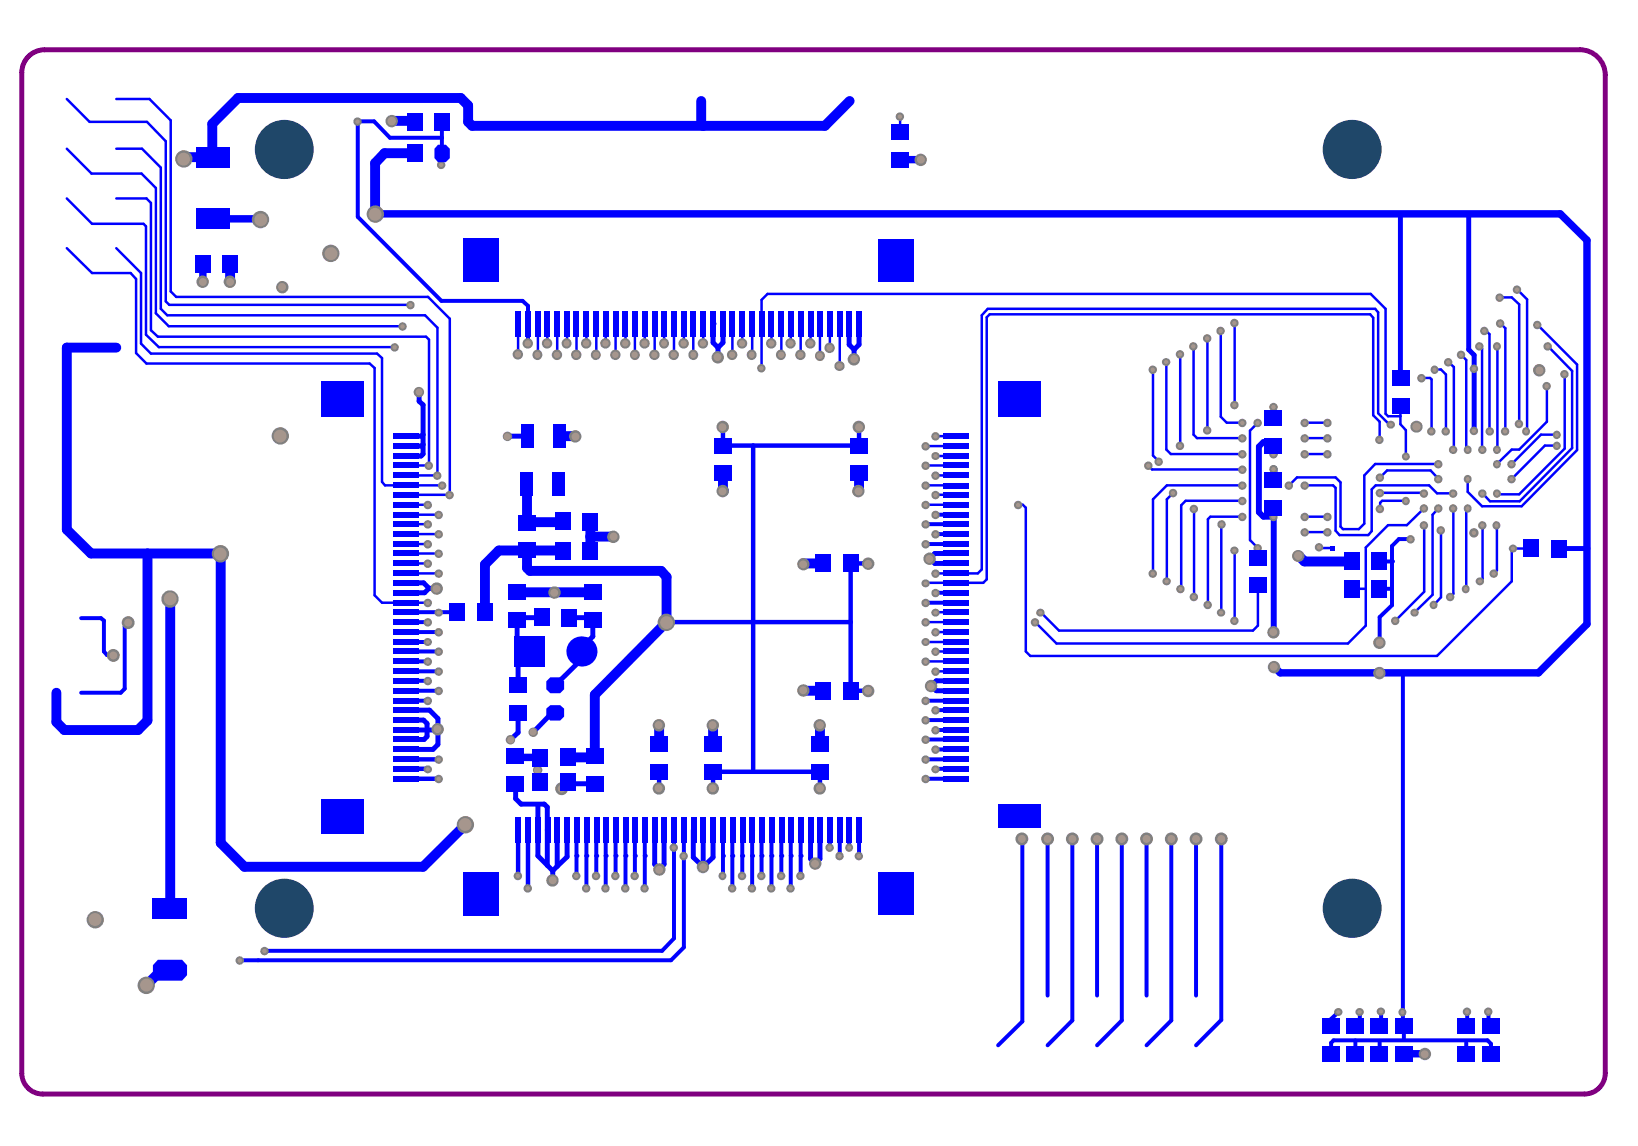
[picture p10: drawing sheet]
<svg xmlns="http://www.w3.org/2000/svg" width="289mm" height="202mm" viewBox="0 0 289 202" stroke-linecap="round" stroke-linejoin="round" font-family="sans-serif">
<path d="M5 10a4 4 0 0 1 2.9-1.2h270.8a4.5 4.5 0 0 1 4.5 4.4v176.1a3.7 3.7 0 0 1-3.7 3.7h-272a3.7 3.7 0 0 1-3.7-3.7v-176.5a4 4 0 0 1 1.2-2.8z" fill="none" stroke="#800080" stroke-width=".87"/>
<g fill="#a6968d">
<circle cx="126.6" cy="63" r=".7"/>
<circle cx="77" cy="103.9" r=".7"/>
<circle cx="124" cy="153" r=".7"/>
<circle cx="40.6" cy="49.7" r=".7"/>
<circle cx="35.8" cy="49.7" r=".7"/>
<circle cx="58.4" cy="44.7" r="1.14"/>
<circle cx="16.8" cy="162.2" r="1.14"/>
<circle cx="251.3" cy="186" r=".7"/>
<circle cx="97.8" cy="104.6" r=".7"/>
<circle cx="108.2" cy="94.6" r=".7"/>
<circle cx="144.6" cy="127.9" r=".7"/>
<circle cx="116.2" cy="127.9" r=".7"/>
<circle cx="125.7" cy="127.9" r=".7"/>
<circle cx="141.7" cy="121.8" r=".7"/>
<circle cx="141.7" cy="99.6" r=".7"/>
<circle cx="127.4" cy="86.7" r=".7"/>
<circle cx="151.4" cy="86.7" r=".7"/>
<circle cx="163.9" cy="98.6" r=".7"/>
<circle cx="164.2" cy="121.1" r=".7"/>
<circle cx="143.8" cy="152.4" r=".7"/>
<circle cx="116.3" cy="153.4" r=".7"/>
<circle cx="97.5" cy="155.3" r=".7"/>
<circle cx="77.2" cy="128.6" r=".7"/>
<circle cx="101.5" cy="77" r=".7"/>
<circle cx="73.9" cy="69.1" r=".61"/>
<circle cx="150.7" cy="63.3" r=".7"/>
<circle cx="162.4" cy="28.2" r=".7"/>
<circle cx="271.5" cy="65.4" r=".7"/>
<circle cx="25.8" cy="173.8" r="1.14"/>
<circle cx="158.7" cy="20.6" r=".39"/>
<circle cx="236.1" cy="178.5" r=".37"/>
<circle cx="239.8" cy="178.5" r=".37"/>
<circle cx="243.6" cy="178.4" r=".37"/>
<circle cx="258.8" cy="178.5" r=".39"/>
<circle cx="262.5" cy="178.5" r=".39"/>
<circle cx="247.3" cy="178.5" r=".37"/>
<circle cx="243.4" cy="118.7" r=".7"/>
<circle cx="243.4" cy="113.3" r=".7"/>
<circle cx="224.7" cy="117.6" r=".7"/>
<circle cx="66.2" cy="37.8" r="1.14"/>
<circle cx="224.6" cy="111.5" r=".7"/>
<circle cx="260" cy="65" r=".39"/>
<circle cx="69.1" cy="21.4" r=".74"/>
<circle cx="91.3" cy="62.5" r=".57"/>
<circle cx="63.1" cy="21.5" r=".39"/>
<circle cx="117.6" cy="109.8" r="1.14"/>
<circle cx="116.2" cy="139" r=".7"/>
<circle cx="127.4" cy="75.4" r=".7"/>
<circle cx="151.5" cy="75.4" r=".7"/>
<circle cx="153.1" cy="99.5" r=".7"/>
<circle cx="153.1" cy="121.8" r=".7"/>
<circle cx="144.6" cy="139" r=".7"/>
<circle cx="125.7" cy="139" r=".7"/>
<circle cx="82" cy="145.4" r="1.14"/>
<circle cx="38.8" cy="97.7" r="1.14"/>
<circle cx="30" cy="105.6" r="1.14"/>
<circle cx="22.6" cy="109.8" r=".7"/>
<circle cx="20" cy="115.6" r=".7"/>
<circle cx="77.8" cy="29.1" r=".39"/>
<circle cx="46" cy="38.8" r="1.14"/>
<circle cx="46.7" cy="167.8" r=".39"/>
<circle cx="42.3" cy="169.4" r=".39"/>
<circle cx="75.5" cy="123.6" r=".39"/>
<circle cx="77.4" cy="134" r=".39"/>
<circle cx="77.4" cy="137.4" r=".39"/>
<circle cx="75.5" cy="135.7" r=".37"/>
<circle cx="77.4" cy="121.9" r=".39"/>
<circle cx="75.5" cy="120.1" r=".39"/>
<circle cx="77.4" cy="118.5" r=".39"/>
<circle cx="75.5" cy="116.7" r=".39"/>
<circle cx="77.4" cy="115" r=".39"/>
<circle cx="75.5" cy="113.2" r=".37"/>
<circle cx="77.4" cy="111.5" r=".39"/>
<circle cx="75.5" cy="109.8" r=".39"/>
<circle cx="77.4" cy="108.1" r=".37"/>
<circle cx="75.5" cy="106.4" r=".39"/>
<circle cx="77.4" cy="101.2" r=".39"/>
<circle cx="75.5" cy="99.4" r=".39"/>
<circle cx="77.4" cy="97.7" r=".39"/>
<circle cx="75.5" cy="96" r=".39"/>
<circle cx="77.4" cy="94.3" r=".39"/>
<circle cx="75.5" cy="92.5" r=".39"/>
<circle cx="77.4" cy="90.8" r=".39"/>
<circle cx="75.5" cy="89.1" r=".39"/>
<circle cx="139.4" cy="156.7" r=".39"/>
<circle cx="146.3" cy="149.5" r=".39"/>
<circle cx="151.5" cy="151" r=".39"/>
<circle cx="149.8" cy="149.5" r=".37"/>
<circle cx="148.1" cy="151" r=".39"/>
<circle cx="141.2" cy="154.5" r=".39"/>
<circle cx="137.8" cy="154.5" r=".39"/>
<circle cx="136" cy="156.7" r=".39"/>
<circle cx="134.3" cy="154.5" r=".39"/>
<circle cx="132.6" cy="156.7" r=".39"/>
<circle cx="130.9" cy="154.5" r=".39"/>
<circle cx="129.1" cy="156.7" r=".39"/>
<circle cx="127.4" cy="154.5" r=".37"/>
<circle cx="120.6" cy="151" r=".39"/>
<circle cx="118.8" cy="149.5" r=".39"/>
<circle cx="113.7" cy="156.7" r=".39"/>
<circle cx="111.9" cy="154.5" r=".39"/>
<circle cx="110.3" cy="156.7" r=".39"/>
<circle cx="108.5" cy="154.5" r=".39"/>
<circle cx="106.8" cy="156.7" r=".39"/>
<circle cx="103.4" cy="156.7" r=".39"/>
<circle cx="93.1" cy="156.7" r=".39"/>
<circle cx="105.1" cy="154.5" r=".39"/>
<circle cx="101.6" cy="154.5" r=".39"/>
<circle cx="91.3" cy="154.5" r=".39"/>
<circle cx="165" cy="94.3" r=".39"/>
<circle cx="163.3" cy="78.7" r=".39"/>
<circle cx="163.3" cy="137.4" r=".39"/>
<circle cx="165" cy="135.7" r=".37"/>
<circle cx="163.3" cy="134" r=".39"/>
<circle cx="165" cy="132.2" r=".39"/>
<circle cx="163.3" cy="130.5" r=".39"/>
<circle cx="165" cy="128.8" r=".39"/>
<circle cx="163.3" cy="127.1" r=".39"/>
<circle cx="165" cy="125.3" r=".39"/>
<circle cx="163.3" cy="123.6" r=".39"/>
<circle cx="165" cy="118.5" r=".39"/>
<circle cx="163.3" cy="116.7" r=".39"/>
<circle cx="165" cy="115" r=".39"/>
<circle cx="163.3" cy="113.2" r=".37"/>
<circle cx="165" cy="111.5" r=".39"/>
<circle cx="163.3" cy="109.8" r=".39"/>
<circle cx="165" cy="108.1" r=".37"/>
<circle cx="163.3" cy="106.4" r=".39"/>
<circle cx="165" cy="104.6" r=".39"/>
<circle cx="163.3" cy="102.9" r=".37"/>
<circle cx="165" cy="101.2" r=".39"/>
<circle cx="163.3" cy="96" r=".39"/>
<circle cx="163.3" cy="92.5" r=".39"/>
<circle cx="165" cy="90.8" r=".39"/>
<circle cx="163.3" cy="89.1" r=".39"/>
<circle cx="165" cy="87.3" r=".39"/>
<circle cx="163.3" cy="85.7" r=".39"/>
<circle cx="165" cy="83.9" r=".39"/>
<circle cx="163.3" cy="82.1" r=".39"/>
<circle cx="165" cy="80.4" r=".37"/>
<circle cx="165" cy="77" r=".39"/>
<circle cx="69.6" cy="61.3" r=".39"/>
<circle cx="71" cy="57.6" r=".39"/>
<circle cx="72.4" cy="53.8" r=".39"/>
<circle cx="75.6" cy="82.1" r=".39"/>
<circle cx="77.1" cy="83.9" r=".39"/>
<circle cx="78" cy="85.7" r=".39"/>
<circle cx="79.3" cy="87.3" r=".39"/>
<circle cx="93.1" cy="60.6" r=".57"/>
<circle cx="144.6" cy="62.8" r=".57"/>
<circle cx="146.3" cy="61.4" r=".57"/>
<circle cx="134.3" cy="65" r=".39"/>
<circle cx="148.1" cy="64.6" r=".55"/>
<circle cx="142.9" cy="60.6" r=".57"/>
<circle cx="141.2" cy="62.6" r=".57"/>
<circle cx="139.4" cy="60.6" r=".57"/>
<circle cx="137.8" cy="62.6" r=".57"/>
<circle cx="136" cy="60.6" r=".57"/>
<circle cx="132.6" cy="62.6" r=".55"/>
<circle cx="130.9" cy="60.6" r=".57"/>
<circle cx="129.1" cy="62.6" r=".57"/>
<circle cx="122.3" cy="62.6" r=".55"/>
<circle cx="124" cy="60.6" r=".57"/>
<circle cx="120.6" cy="60.6" r=".57"/>
<circle cx="118.8" cy="62.6" r=".57"/>
<circle cx="115.4" cy="62.6" r=".57"/>
<circle cx="117.1" cy="60.6" r=".55"/>
<circle cx="113.7" cy="60.6" r=".57"/>
<circle cx="111.9" cy="62.6" r=".57"/>
<circle cx="110.3" cy="60.6" r=".57"/>
<circle cx="108.5" cy="62.6" r=".57"/>
<circle cx="106.8" cy="60.6" r=".57"/>
<circle cx="105.1" cy="62.6" r=".57"/>
<circle cx="103.4" cy="60.6" r=".57"/>
<circle cx="101.6" cy="62.6" r=".57"/>
<circle cx="99.9" cy="60.6" r=".55"/>
<circle cx="98.2" cy="62.6" r=".57"/>
<circle cx="96.5" cy="60.6" r=".57"/>
<circle cx="94.8" cy="62.6" r=".55"/>
<circle cx="184.8" cy="148" r=".7"/>
<circle cx="264.6" cy="57.1" r=".39"/>
<circle cx="217.7" cy="57" r=".39"/>
<circle cx="261.8" cy="58.4" r=".39"/>
<circle cx="260.9" cy="61.1" r=".39"/>
<circle cx="215.3" cy="58.4" r=".39"/>
<circle cx="94" cy="129.1" r=".61"/>
<circle cx="90.1" cy="130.5" r=".61"/>
<circle cx="89.5" cy="77" r=".61"/>
<circle cx="232.7" cy="96.5" r=".39"/>
<circle cx="229" cy="98" r=".74"/>
<circle cx="248.8" cy="95.1" r=".39"/>
<circle cx="257.7" cy="62.6" r=".39"/>
<circle cx="224.6" cy="82.8" r=".39"/>
<circle cx="224.6" cy="71.8" r=".39"/>
<circle cx="224.6" cy="80.1" r=".39"/>
<circle cx="224.6" cy="91.2" r=".39"/>
<circle cx="260" cy="94" r=".39"/>
<circle cx="249.9" cy="75.3" r=".73"/>
<circle cx="260" cy="76" r=".39"/>
<circle cx="219.1" cy="91.2" r=".39"/>
<circle cx="219.1" cy="88.4" r=".39"/>
<circle cx="219.1" cy="85.7" r=".39"/>
<circle cx="219.1" cy="80.1" r=".39"/>
<circle cx="219.1" cy="77.3" r=".39"/>
<circle cx="219.1" cy="74.6" r=".39"/>
<circle cx="206.9" cy="87" r=".39"/>
<circle cx="230.1" cy="93.9" r=".39"/>
<circle cx="230.1" cy="91.2" r=".39"/>
<circle cx="230.1" cy="85.7" r=".39"/>
<circle cx="230.1" cy="80.1" r=".39"/>
<circle cx="230.1" cy="77.3" r=".39"/>
<circle cx="234.1" cy="77.3" r=".39"/>
<circle cx="234.1" cy="80.1" r=".39"/>
<circle cx="234.1" cy="91.2" r=".39"/>
<circle cx="234.1" cy="93.9" r=".39"/>
<circle cx="248" cy="88.4" r=".37"/>
<circle cx="251.2" cy="87.1" r=".39"/>
<circle cx="253.7" cy="81.9" r=".39"/>
<circle cx="253.7" cy="84.5" r=".39"/>
<circle cx="256.3" cy="87.1" r=".39"/>
<circle cx="227.3" cy="85.7" r=".39"/>
<circle cx="230.1" cy="74.6" r=".39"/>
<circle cx="234.1" cy="74.6" r=".39"/>
<circle cx="266.6" cy="81.9" r=".39"/>
<circle cx="266.6" cy="84.5" r=".39"/>
<circle cx="264" cy="81.9" r=".37"/>
<circle cx="256.3" cy="79.3" r=".39"/>
<circle cx="258.9" cy="79.3" r=".37"/>
<circle cx="261.5" cy="79.3" r=".39"/>
<circle cx="264" cy="79.3" r=".37"/>
<circle cx="264" cy="61.1" r=".37"/>
<circle cx="262.8" cy="76.1" r=".39"/>
<circle cx="265.5" cy="76.1" r=".39"/>
<circle cx="264" cy="87.1" r=".37"/>
<circle cx="261.5" cy="87.1" r=".39"/>
<circle cx="258.9" cy="84.5" r=".37"/>
<circle cx="251.2" cy="92.7" r=".39"/>
<circle cx="253.7" cy="89.7" r=".39"/>
<circle cx="256.3" cy="89.7" r=".39"/>
<circle cx="258.9" cy="89.7" r=".37"/>
<circle cx="261.5" cy="92.7" r=".39"/>
<circle cx="221.8" cy="96.7" r=".39"/>
<circle cx="221.8" cy="74.6" r=".39"/>
<circle cx="248" cy="80.5" r=".35"/>
<circle cx="243.4" cy="87" r=".39"/>
<circle cx="243.4" cy="84.3" r=".39"/>
<circle cx="243.4" cy="89.8" r=".39"/>
<circle cx="252.5" cy="76.1" r=".39"/>
<circle cx="255" cy="76.1" r=".39"/>
<circle cx="263.9" cy="92.7" r=".37"/>
<circle cx="217.8" cy="97.1" r=".37"/>
<circle cx="203.3" cy="101.2" r=".39"/>
<circle cx="205.8" cy="102.5" r=".37"/>
<circle cx="217.7" cy="109.5" r=".39"/>
<circle cx="215.4" cy="108.1" r=".37"/>
<circle cx="215.5" cy="92.5" r=".39"/>
<circle cx="213" cy="106.7" r=".39"/>
<circle cx="210.6" cy="105.3" r=".39"/>
<circle cx="208.2" cy="103.9" r=".39"/>
<circle cx="210.6" cy="89.8" r=".39"/>
<circle cx="217.7" cy="71.4" r=".39"/>
<circle cx="212.9" cy="59.7" r=".39"/>
<circle cx="212.9" cy="75.9" r=".39"/>
<circle cx="210.5" cy="61.1" r=".39"/>
<circle cx="203.3" cy="65.2" r=".39"/>
<circle cx="205.7" cy="63.9" r=".37"/>
<circle cx="204.4" cy="81.4" r=".39"/>
<circle cx="208.1" cy="62.5" r=".39"/>
<circle cx="208.1" cy="78.6" r=".39"/>
<circle cx="250.7" cy="66.7" r=".39"/>
<circle cx="253" cy="65.2" r=".37"/>
<circle cx="255.4" cy="63.9" r=".39"/>
<circle cx="245.3" cy="74.9" r=".37"/>
<circle cx="243.3" cy="77.6" r=".39"/>
<circle cx="246.1" cy="109.5" r=".39"/>
<circle cx="249.5" cy="108.1" r=".37"/>
<circle cx="252.8" cy="106.7" r=".37"/>
<circle cx="263.5" cy="101.2" r=".39"/>
<circle cx="261" cy="102.5" r=".37"/>
<circle cx="258.5" cy="103.9" r=".37"/>
<circle cx="254.1" cy="93.6" r=".39"/>
<circle cx="255.8" cy="105.3" r=".39"/>
<circle cx="266.9" cy="96.8" r=".37"/>
<circle cx="251.2" cy="89.7" r=".39"/>
<circle cx="219.1" cy="82.9" r=".39"/>
<circle cx="202.5" cy="82.1" r=".39"/>
<circle cx="182.6" cy="109.8" r=".39"/>
<circle cx="183.5" cy="108.1" r=".37"/>
<circle cx="94.8" cy="135.9" r=".61"/>
<circle cx="180.2" cy="148" r=".7"/>
<circle cx="215.4" cy="148" r=".7"/>
<circle cx="202.2" cy="148" r=".7"/>
<circle cx="206.6" cy="148" r=".7"/>
<circle cx="197.9" cy="148" r=".7"/>
<circle cx="189.1" cy="148" r=".7"/>
<circle cx="211" cy="148" r=".7"/>
<circle cx="193.5" cy="148" r=".7"/>
<circle cx="99.1" cy="139.1" r=".7"/>
<circle cx="49.4" cy="76.9" r="1.14"/>
<circle cx="49.8" cy="50.6" r=".7"/>
<circle cx="32.4" cy="28.1" r="1.14"/>
<circle cx="264.5" cy="52.5" r=".39"/>
<circle cx="267.6" cy="51.1" r=".39"/>
<circle cx="272.8" cy="68.1" r=".39"/>
<circle cx="274.6" cy="78.6" r=".37"/>
<circle cx="274.6" cy="76.7" r=".37"/>
<circle cx="267.9" cy="74.8" r=".39"/>
<circle cx="269.2" cy="76.1" r=".37"/>
<circle cx="276" cy="66" r=".39"/>
<circle cx="273" cy="61.1" r=".39"/>
<circle cx="271.2" cy="57.3" r=".39"/>
<circle cx="179.6" cy="89.1" r=".39"/>
</g>
<path d="M271.8 76.7h2.9M274.7 78.2v.4h-2.2M264 100.6l-.5 .5h-.3" fill="none" stroke="#00f" stroke-width=".44"/>
<path d="M263 184.1v1.8" fill="none" stroke="#00f" stroke-width=".7"/>
<circle cx="264" cy="92.6" r=".22" fill="#00f"/>
<g fill="none" stroke="#00f" stroke-width=".44">
<path d="M264.6 52.5h2.1l1.3 1.2M264.6 57l.9 .9M255.5 63.9l.9 .8M256.4 79.2v.1M258.6 79l.3 .3M261 61.1l.4 .4M261.4 79.2l.1 .1M262.7 76.1h.1M264 61.1h.1M264.1 79.2l-.1 .1M268 79.3h-1.3l-2.7 2.5M258.9 89.6l-.3 .4"/>
<path d="M258.9 86.8l2.5 2.5M262.8 88.4h5.3M264 87l.3 .2h3.7M256.4 104.7l-.6 .6M261.5 102.1l-.4 .4"/>
</g>
<path d="M258.8 178.4v2.5M258.6 183.9v2" fill="none" stroke="#00f" stroke-width=".7"/>
<path d="M259.1 61.7l.9 .9" fill="none" stroke="#00f" stroke-width=".87"/>
<circle cx="253" cy="106.7" r=".22" fill="#00f"/>
<path d="M250.8 66.7h1.5l.2 .2M253.1 65.2h1.1M251.1 86.9l.1 .1M252.1 85.6l1.4 1.4M253.7 89.6l-1 1.2" fill="none" stroke="#00f" stroke-width=".44"/>
<path d="M245.5 106.8l-2.1 2.1M243.6 178.4v2.4M247.5 178.5v2.4M243.4 183.6v2.3" fill="none" stroke="#00f" stroke-width=".7"/>
<circle cx="245.5" cy="99" r=".35" fill="#00f"/>
<path d="M243.3 99h2.2M246.8 95.1l-1.3 1.2M243.3 103.9h2.1M236.1 178.5l-1.3 1.2v1.3M239.9 178.5v1.8M235.2 183.5l-.4 .4v2M239.1 183.5v2.4" fill="none" stroke="#00f" stroke-width=".7"/>
<g fill="none" stroke="#00f" stroke-width=".44">
<path d="M241.7 55.4l.5 .7M241.8 51.8l2.6 2.7M242.6 54.5l.5 .6M242.2 73.2l1.2 1.2M243.1 72.9l2 2h.3M244.4 73l.4 .4h2.2M247 71.6v3.2l1 1.1M232.7 96.5l.2 .2M235.1 85.6l.5 .5M235.6 93.6l.7 .8M240.6 92.4l-.9 .9h-2.8l-.4-.4M242.7 85.6l-.7 .7"/>
<path d="M244.7 83l-1.3 1.2M248 88.3h-4.2l-.4 .4v1M221.9 110.3l-.9 .9M238.5 103.9h2.4"/>
</g>
<path d="M224.8 117.6l1 1.1" fill="none" stroke="#00f" stroke-width="1.3"/>
<path d="M222.8 91.1h1.9" fill="none" stroke="#00f" stroke-width="1"/>
<g fill="#00f">
<circle cx="224.7" cy="88.9" r=".44"/>
<circle cx="224.7" cy="85.4" r=".44"/>
</g>
<path d="M222.1 90.4l.7 .7M224.7 88.9v2.2" fill="none" stroke="#00f" stroke-width="1"/>
<path d="M224.7 71.8v2.8" fill="none" stroke="#00f" stroke-width=".87"/>
<circle cx="224.7" cy="71.8" r=".44" fill="#00f"/>
<path d="M208.2 78.5v.1M210.5 76.7l.6 .6M215.3 73.5l1.1 1.1h2.8M202.6 82.1l.6 .7M203.4 80.4l1 1M205.8 85.6l-2.4 2.5M209.1 88.3l-.7 .8M215.4 92.5h.1" fill="none" stroke="#00f" stroke-width=".44"/>
<circle cx="203.4" cy="65.2" r=".22" fill="#00f"/>
<path d="M174.2 54.5l-1 1.1M174.6 55.4l-.6 .6M179.6 89h.8l.5 .6M173.2 100.4l-.7 .7M174 102.2l-.6 .6M180.9 114.9l.8 .8" fill="none" stroke="#00f" stroke-width=".44"/>
<path d="M165.1 135.6h3.5" fill="none" stroke="#00f" stroke-width=".7"/>
<g fill="#00f">
<circle cx="168.6" cy="135.6" r=".35"/>
<circle cx="168.6" cy="137.4" r=".35"/>
</g>
<path d="M165.1 128.8h3.5" fill="none" stroke="#00f" stroke-width=".7"/>
<g fill="#00f">
<circle cx="168.6" cy="128.8" r=".35"/>
<circle cx="168.6" cy="130.4" r=".35"/>
</g>
<path d="M165.1 132.2h3.5" fill="none" stroke="#00f" stroke-width=".7"/>
<g fill="#00f">
<circle cx="168.6" cy="132.2" r=".35"/>
<circle cx="168.6" cy="123.6" r=".35"/>
</g>
<path d="M165.1 125.3h3.5" fill="none" stroke="#00f" stroke-width=".7"/>
<circle cx="168.6" cy="125.3" r=".35" fill="#00f"/>
<path d="M165.1 121.8h3.5" fill="none" stroke="#00f" stroke-width=".87"/>
<circle cx="168.6" cy="113.2" r=".22" fill="#00f"/>
<path d="M165.1 114.9h3.5" fill="none" stroke="#00f" stroke-width=".44"/>
<g fill="#00f">
<circle cx="168.6" cy="114.9" r=".22"/>
<circle cx="168.6" cy="116.7" r=".22"/>
</g>
<path d="M165.1 118.4h3.5" fill="none" stroke="#00f" stroke-width=".44"/>
<g fill="#00f">
<circle cx="168.6" cy="118.4" r=".22"/>
<circle cx="168.6" cy="106.3" r=".35"/>
</g>
<path d="M165.1 108h3.5" fill="none" stroke="#00f" stroke-width=".44"/>
<g fill="#00f">
<circle cx="168.6" cy="108" r=".22"/>
<circle cx="168.6" cy="109.7" r=".22"/>
</g>
<path d="M165.1 111.5h3.5" fill="none" stroke="#00f" stroke-width=".44"/>
<circle cx="168.6" cy="111.5" r=".22" fill="#00f"/>
<path d="M165.1 101.1h3.5" fill="none" stroke="#00f" stroke-width=".44"/>
<g fill="#00f">
<circle cx="168.6" cy="101.1" r=".22"/>
<circle cx="168.6" cy="102.8" r=".22"/>
</g>
<path d="M165.1 104.6h3.5" fill="none" stroke="#00f" stroke-width=".7"/>
<g fill="#00f">
<circle cx="168.6" cy="104.6" r=".35"/>
<circle cx="168.6" cy="92.5" r=".35"/>
</g>
<path d="M165.1 94.2h3.5" fill="none" stroke="#00f" stroke-width=".7"/>
<g fill="#00f">
<circle cx="168.6" cy="94.2" r=".35"/>
<circle cx="168.6" cy="96" r=".35"/>
<circle cx="168.6" cy="85.6" r=".22"/>
</g>
<path d="M165.1 87.3h3.5" fill="none" stroke="#00f" stroke-width=".44"/>
<g fill="#00f">
<circle cx="168.6" cy="87.3" r=".22"/>
<circle cx="168.6" cy="89" r=".22"/>
</g>
<path d="M165.1 90.8h3.5" fill="none" stroke="#00f" stroke-width=".7"/>
<g fill="#00f">
<circle cx="168.6" cy="90.8" r=".35"/>
<circle cx="168.6" cy="78.7" r=".22"/>
</g>
<path d="M165.1 80.4h3.5" fill="none" stroke="#00f" stroke-width=".44"/>
<g fill="#00f">
<circle cx="168.6" cy="80.4" r=".22"/>
<circle cx="168.6" cy="82.1" r=".22"/>
</g>
<path d="M165.1 83.9h3.5" fill="none" stroke="#00f" stroke-width=".44"/>
<circle cx="168.6" cy="83.9" r=".22" fill="#00f"/>
<path d="M165.1 76.9h3.5" fill="none" stroke="#00f" stroke-width=".44"/>
<g fill="#00f">
<circle cx="168.6" cy="76.9" r=".22"/>
<circle cx="151.5" cy="78.6" r=".39"/>
<circle cx="151.5" cy="83.4" r=".87"/>
</g>
<path d="M151.5 57.1v3.7" fill="none" stroke="#00f" stroke-width=".87"/>
<g fill="#00f">
<circle cx="146.4" cy="146.4" r=".35"/>
<circle cx="148.1" cy="146.4" r=".35"/>
<circle cx="149.8" cy="146.4" r=".35"/>
</g>
<path d="M144.6 136.1v2.9" fill="none" stroke="#00f" stroke-width=".79"/>
<circle cx="144.6" cy="136.1" r=".39" fill="#00f"/>
<path d="M144.6 127.9v3.4" fill="none" stroke="#00f" stroke-width="1.7"/>
<g fill="#00f">
<circle cx="150" cy="121.8" r=".39"/>
<circle cx="150" cy="99.4" r=".39"/>
</g>
<path d="M149.8 57.1v3.7" fill="none" stroke="#00f" stroke-width=".87"/>
<g fill="#00f">
<circle cx="148.1" cy="56.1" r=".22"/>
<circle cx="146.4" cy="56.1" r=".22"/>
<circle cx="144.6" cy="56.1" r=".22"/>
<circle cx="137.8" cy="151" r=".35"/>
<circle cx="139.5" cy="151" r=".35"/>
<circle cx="141.2" cy="151" r=".35"/>
<circle cx="137.8" cy="146.4" r=".35"/>
<circle cx="139.5" cy="146.4" r=".35"/>
<circle cx="141.2" cy="146.4" r=".35"/>
<circle cx="137.8" cy="62.5" r=".22"/>
<circle cx="139.5" cy="60.5" r=".22"/>
<circle cx="141.2" cy="62.5" r=".22"/>
<circle cx="143" cy="56.1" r=".22"/>
<circle cx="130.9" cy="151" r=".35"/>
<circle cx="132.7" cy="151" r=".35"/>
<circle cx="134.3" cy="151" r=".35"/>
<circle cx="136.1" cy="151" r=".35"/>
<circle cx="130.9" cy="146.4" r=".35"/>
<circle cx="132.7" cy="146.4" r=".35"/>
<circle cx="134.3" cy="146.4" r=".35"/>
<circle cx="136.1" cy="146.4" r=".35"/>
</g>
<path d="M134.3 64.6v.3" fill="none" stroke="#00f" stroke-width=".44"/>
<circle cx="134.3" cy="64.9" r=".22" fill="#00f"/>
<path d="M130.9 57.1v3.4M132.7 57.1v5.4" fill="none" stroke="#00f" stroke-width=".44"/>
<g fill="#00f">
<circle cx="130.9" cy="60.5" r=".22"/>
<circle cx="132.7" cy="62.5" r=".22"/>
<circle cx="136.1" cy="60.5" r=".22"/>
</g>
<path d="M135.4 51.8l-1.1 1.1" fill="none" stroke="#00f" stroke-width=".44"/>
<circle cx="127.5" cy="151" r=".35" fill="#00f"/>
<path d="M125.8 151.2l-1.8 1.7" fill="none" stroke="#00f" stroke-width=".87"/>
<circle cx="127.5" cy="146.4" r=".35" fill="#00f"/>
<path d="M125.8 136.1v2.9" fill="none" stroke="#00f" stroke-width=".79"/>
<circle cx="125.8" cy="139" r=".39" fill="#00f"/>
<path d="M125.8 127.9v3.4" fill="none" stroke="#00f" stroke-width="1.7"/>
<circle cx="127.5" cy="86.6" r=".87" fill="#00f"/>
<path d="M124 57.1v3.4M129.2 57.1v5.4" fill="none" stroke="#00f" stroke-width=".44"/>
<g fill="#00f">
<circle cx="124" cy="60.5" r=".22"/>
<circle cx="129.2" cy="62.5" r=".22"/>
</g>
<path d="M127.5 57.1v3.3l-.8 .9v1.7" fill="none" stroke="#00f" stroke-width=".87"/>
<circle cx="125.8" cy="57.1" r=".44" fill="#00f"/>
<path d="M125.8 57.1v3.3l.9 .9" fill="none" stroke="#00f" stroke-width=".87"/>
<path d="M118.9 165.5l-2.1 2.2" fill="none" stroke="#00f" stroke-width=".7"/>
<circle cx="118.9" cy="149.5" r=".35" fill="#00f"/>
<path d="M117.1 152.5l-.7 .8" fill="none" stroke="#00f" stroke-width=".87"/>
<circle cx="118.9" cy="146.4" r=".35" fill="#00f"/>
<path d="M116.3 136.1v2.9" fill="none" stroke="#00f" stroke-width=".79"/>
<circle cx="116.3" cy="139" r=".39" fill="#00f"/>
<path d="M116.6 100.7l1 1.1" fill="none" stroke="#00f" stroke-width="1.7"/>
<path d="M120.6 57.1v3.4M122.3 57.1v5.4" fill="none" stroke="#00f" stroke-width=".44"/>
<g fill="#00f">
<circle cx="117.1" cy="60.5" r=".22"/>
<circle cx="118.9" cy="62.5" r=".22"/>
<circle cx="120.6" cy="60.5" r=".22"/>
<circle cx="122.3" cy="62.5" r=".22"/>
<circle cx="110.3" cy="151" r=".35"/>
<circle cx="112" cy="151" r=".35"/>
<circle cx="113.7" cy="151" r=".35"/>
<circle cx="110.3" cy="146.4" r=".35"/>
<circle cx="112" cy="146.4" r=".35"/>
<circle cx="113.7" cy="146.4" r=".35"/>
<circle cx="113.7" cy="60.5" r=".22"/>
<circle cx="110.3" cy="60.5" r=".22"/>
<circle cx="112" cy="62.5" r=".22"/>
<circle cx="103.4" cy="151" r=".35"/>
<circle cx="105.2" cy="151" r=".35"/>
<circle cx="106.8" cy="151" r=".35"/>
<circle cx="103.4" cy="146.4" r=".35"/>
<circle cx="105.2" cy="146.4" r=".35"/>
<circle cx="106.8" cy="146.4" r=".35"/>
</g>
<path d="M102.6 114.9v1.4M104.6 109.3v3" fill="none" stroke="#00f" stroke-width=".87"/>
<path d="M104.1 94.6v2.6" fill="none" stroke="#00f" stroke-width="1.7"/>
<g fill="#00f">
<circle cx="103.4" cy="60.5" r=".22"/>
<circle cx="105.2" cy="62.5" r=".22"/>
<circle cx="106.8" cy="60.5" r=".22"/>
</g>
<path d="M97.4 125.7h.5M96 141.8l.5 .6v4M100 151.1l-2.5 2.5-1-1" fill="none" stroke="#00f" stroke-width=".87"/>
<g fill="#00f">
<circle cx="94.9" cy="62.5" r=".22"/>
<circle cx="96.5" cy="60.5" r=".22"/>
<circle cx="98.3" cy="62.5" r=".22"/>
<circle cx="100" cy="60.5" r=".22"/>
<circle cx="93.1" cy="156.7" r=".39"/>
</g>
<path d="M89.6 76.9h3.4M91.4 129.2l-1.3 1.2" fill="none" stroke="#00f" stroke-width=".87"/>
<path d="M93 100.2l.5 .5" fill="none" stroke="#00f" stroke-width="1.7"/>
<circle cx="93.1" cy="60.5" r=".22" fill="#00f"/>
<path d="M92.2 53.1l.9 .8M93.1 57.1v3.4" fill="none" stroke="#00f" stroke-width=".7"/>
<path d="M74.7 102.8l1 1M75.7 103.8h1.4M75.7 103.8l-.8 .8M75.3 127.6v2.3l-.5 .5M75.3 128.8h1.8M77.2 128.6v2.7l-.8 .9" fill="none" stroke="#00f" stroke-width=".87"/>
<g fill="#00f">
<circle cx="77.2" cy="83.9" r=".22"/>
<circle cx="75.7" cy="82.1" r=".22"/>
</g>
<path d="M75.5 82l.2 .1" fill="none" stroke="#00f" stroke-width=".44"/>
<g fill="#00f">
<circle cx="75.7" cy="82.1" r=".22"/>
<circle cx="77.2" cy="83.9" r=".22"/>
</g>
<path d="M74.3 78.7l.3-.3v1.7l-.3 .3M74.6 71.4v5.3l-.3 .2" fill="none" stroke="#00f" stroke-width=".87"/>
<path d="M77.9 26.7v.1M75.2 59.4l.5 .5M75.5 52.4l3.8 3.8" fill="none" stroke="#00f" stroke-width=".44"/>
<circle cx="77.9" cy="26.7" r=".22" fill="#00f"/>
<path d="M77.9 24.3v2.4" fill="none" stroke="#00f" stroke-width=".7"/>
<g fill="#00f">
<circle cx="71.6" cy="135.6" r=".39"/>
<circle cx="71.6" cy="137.4" r=".39"/>
<circle cx="71.6" cy="123.6" r=".35"/>
<circle cx="71.6" cy="121.8" r=".35"/>
<circle cx="71.6" cy="120.1" r=".35"/>
<circle cx="71.6" cy="118.4" r=".35"/>
<circle cx="71.6" cy="116.7" r=".35"/>
<circle cx="71.6" cy="114.9" r=".35"/>
<circle cx="71.6" cy="113.2" r=".35"/>
<circle cx="71.6" cy="111.5" r=".35"/>
<circle cx="71.6" cy="109.7" r=".35"/>
<circle cx="71.6" cy="108" r=".35"/>
<circle cx="71.6" cy="106.3" r=".22"/>
</g>
<path d="M67.4 106.3h4.2" fill="none" stroke="#00f" stroke-width=".44"/>
<g fill="#00f">
<circle cx="71.6" cy="101.1" r=".22"/>
<circle cx="71.6" cy="99.4" r=".22"/>
<circle cx="71.6" cy="97.6" r=".22"/>
<circle cx="71.6" cy="96" r=".22"/>
<circle cx="71.6" cy="94.2" r=".22"/>
<circle cx="71.6" cy="92.5" r=".22"/>
</g>
<path d="M67.4 85l.5 .6" fill="none" stroke="#00f" stroke-width=".44"/>
<g fill="#00f">
<circle cx="71.6" cy="87.3" r=".22"/>
<circle cx="71.6" cy="90.8" r=".22"/>
<circle cx="71.6" cy="89" r=".22"/>
</g>
<g fill="none" stroke="#00f" stroke-width=".44">
<path d="M26.4 17.5l3.7 3.7M25.3 39.5l.4 .4M11.8 43.8l4.4 4.4M23 48.2l1 1M25.7 59l2.3 2.2M26.6 58.2l1.2 1.2M28.4 54.5l1.1 1.1M29.2 53.2l.7 .6M30.1 51.4l1 1M215.3 58.3v15.2M217.8 56.9v14.5M242.2 56.1v17.1"/>
<path d="M243.1 55.1v17.8M244.4 54.5v18.5M65.2 64.1l.9 .8M243.4 74.4v3.1M248 75.9v4.6M257.8 62.5l.8 1M203.4 88.1v13M221.9 96.7v2.4M235.6 86.1v7.5M235.6 84.2l.9 .9v7.8M240.6 83.9v8.5M242 86.3v7.4"/>
<path d="M252.3 83l1.4 1.5M258.9 84.5v2.3M264 92.6v8M221.9 103.2v7.1M240.9 110.3l-3.1 3.2M252.7 104.9l-3.2 3.1M254.2 105.3l-1.2 1.4"/>
</g>
<path d="M11.8 93.4l4.3 4.2M229 98l1.1 1M30 171.1h-1.5l-2.7 2.7" fill="none" stroke="#00f" stroke-width="1.7"/>
<path d="M245.5 96.3v2.7M18.3 114.9l.6 .6h1.1M22.7 109.7l-.7 .7M243.4 108.9v4.4M22 121.5l-.7 .7M197.9 180l-4.4 4.4M247.6 181v2.4" fill="none" stroke="#00f" stroke-width=".7"/>
<path d="M260 62.6v2.4" fill="none" stroke="#00f" stroke-width=".87"/>
<path d="M224.7 78h-1.9l-.7 .8v11.6" fill="none" stroke="#00f" stroke-width="1"/>
<path d="M224.7 78v2.1M224.7 82.7v2" fill="none" stroke="#00f" stroke-width="1.3"/>
<g fill="#00f">
<circle cx="168.6" cy="133.9" r=".35"/>
<circle cx="168.6" cy="127" r=".35"/>
</g>
<path d="M104.6 112.3l-2 1.9M165.1 120.1h3.5M96.5 146.4v6.2M97.5 153.6v1.7M98.3 146.4v6.4M100 146.4v4.7M117.1 146.4v6.1M124 146.4v6.5M125.8 146.4v4.8M143 146.4v5.1M144.6 146.4v5.1" fill="none" stroke="#00f" stroke-width=".87"/>
<g fill="none" stroke="#00f" stroke-width=".44">
<path d="M158.8 20.5v2.7M94.9 56.1v6.4M96.5 56.1v4.4M98.3 56.1v6.4M100 56.1v4.4M103.4 56.1v4.4M105.2 56.1v6.4M106.8 56.1v4.4M110.3 56.1v4.4M112 56.1v6.4M113.7 56.1v4.4M117.1 56.1v4.4"/>
<path d="M118.9 56.1v6.4M120.6 56.1v1M122.3 56.1v1M124 56.1v1M129.2 56.1v1M130.9 56.1v1M132.7 56.1v1M134.3 52.9v12M136.1 56.1v4.4M137.8 56.1v6.4M139.5 56.1v4.4M141.2 56.1v6.4"/>
<path d="M143 56.1v4.4M144.6 56.1v6.6M146.4 56.1v5.2M148.1 56.1v8.4"/>
</g>
<path d="M158.8 28.2h3.6" fill="none" stroke="#00f" stroke-width="1.3"/>
<g fill="none" stroke="#00f" stroke-width=".7">
<path d="M103.4 146.4v10.3M105.2 146.4v8.1M106.8 146.4v10.3M110.3 146.4v10.3M112 146.4v8.1M113.7 146.4v10.3M118.9 146.4v3.1M120.6 146.4v4.6M127.5 146.4v8.1M130.9 146.4v8.1M132.7 146.4v10.3M134.3 146.4v8.1"/>
<path d="M136.1 146.4v10.3M137.8 146.4v8.1M139.5 146.4v10.3M141.2 146.4v8.1M146.4 146.4v3.1M148.1 146.4v4.6M149.8 146.4v3.1M151.5 146.4v4.6M120.6 167.1l-2.2 2.3"/>
</g>
<path d="M127.5 75.3v3.3M151.5 75.3v3.3M150 109.7v12.1" fill="none" stroke="#00f" stroke-width=".79"/>
<path d="M123.7 21.8l.3 .4M104.1 92v2.6M127.5 83.4v3.2M151.5 83.4v3.2" fill="none" stroke="#00f" stroke-width="1.7"/>
<circle cx="91.4" cy="154.5" r=".39" fill="#00f"/>
<path d="M91.4 146.4v8.1M93.1 146.4v10.3" fill="none" stroke="#00f" stroke-width=".79"/>
<path d="M74.6 76.7v1.7M91.2 109.3v3.5M91.4 116.8v4.1M74.7 127l.6 .6M75.8 125.3l1.4 1.5v1.8M91 138.2v2.7l.9 .9M91.4 125.7v3.5" fill="none" stroke="#00f" stroke-width=".87"/>
<path d="M82.6 21.5l.7 .7M93 85.3v6.8M93 97.1v3.1" fill="none" stroke="#00f" stroke-width="1.7"/>
<path d="M77.9 26.8v2.2M75 55.6l2.2 2.2M91.4 56.1v6.4" fill="none" stroke="#00f" stroke-width=".44"/>
<path d="M77.9 21.5v2.8M93.1 53.9v3.2" fill="none" stroke="#00f" stroke-width=".7"/>
<circle cx="71.6" cy="133.9" r=".39" fill="#00f"/>
<path d="M82.6 18.6v2.9M123.7 17.8v4M37.4 21.8v5.9M69.1 21.3h3.4M40.6 46.6v3.1M11.8 61.3v32.1M26 97.6v29.5M85.5 99.6v8.4M30 105.6v54.7M117.6 101.8v7.9M104.9 122.5v10.9M141.8 121.8h3.4" fill="none" stroke="#00f" stroke-width="1.7"/>
<g fill="none" stroke="#00f" stroke-width=".7">
<path d="M66 21.4h-2.9v16.8M163.3 92.5h5.3M163.3 96h5.3M245.5 99v7.8M246.8 95.1h2.1M18.3 109.5v5.4M22 110.4v11.1M163.3 106.3h5.3M247.5 118.9v59.6M163.3 137.4h5.3M163.3 130.4h5.3M163.3 123.6h5.3"/>
<path d="M118.9 149.5v16M120.6 151v16.1M180.3 147.9v32.3M184.8 147.9v27.7M189.1 147.9v32.1M193.5 147.9v27.7M197.9 147.9v32.1M202.2 147.9v27.7M211 147.9v27.7M215.4 147.9v32M262.6 178.4v2.2M262.4 183.5l.6 .6"/>
</g>
<g fill="none" stroke="#00f" stroke-width=".44">
<path d="M11.8 17.5l4 4M11.8 35l4.4 4.5M11.8 26.2l4.3 4.4M25.1 26.2l3.3 3.4v24.9M25.7 39.9v19.1M25.8 35l.8 .8v22.4M25.9 21.5l3.3 3.4v28.3M27.5 33.2v22.1l2.3 2.2M30.1 21.2v30.2M24 49.2v13.1M75.7 59.9v22.2M77.2 57.8v26.1"/>
<path d="M79.3 56.2v31.1M173.2 55.6v44.8M174 56v46.2M213 59.7v16.2M262.1 58.3l.6 .6v17.2M265.5 57.9v18.2M267.6 51.1l1.8 1.7M268 53.7v21M66.1 64.9v40.1M67.4 63.2v21.8M163.3 78.7h5.3M203.4 65.2v15.2"/>
<path d="M205.7 63.9v15.4l.8 .8M208.2 62.5v16M210.5 61.1v15.6M221.9 74.6l-1.4 1.4M230.2 77.3h4M230.2 74.6h4M252.5 66.9v9.2M254.2 65.2l.8 .9M256.4 64.7v14.5M258.6 63.5v15.5M261.4 61.5v17.7M264.1 61.1v18.1"/>
<path d="M269.3 76.1h.1M272.9 68.1v6.3M277.3 65.4v13.6M278.2 64.3v15.1M163.3 85.6h5.3M163.3 89h5.3M163.3 82.1h5.3M180.9 89.6v25.3M207 86.9l-1.2 1.2v14.4M208.4 89.1v14.8M210.6 89.7v15.6M213.1 91.6v15.1"/>
<path d="M215.4 92.5v15.5M217.8 97v12.5M220.5 95.3l1.4 1.4M228.8 84.2h6.8M230.2 93.9h4M230.2 91.1h4M230.2 85.6h4.9M230.2 80.1h4M232.9 96.7h2.1M240.9 96.6v13.7M242 93.7l-.7 .7h-5M242.6 81.8l-2 2.1"/>
<path d="M251.2 92.6v11.8M252.7 90.8v14.1M253.5 87h2.9M254.2 93.5v11.8M256.4 89.6v15.1M258.6 90v13.9M261.4 89.3h7M261.5 92.6v9.5M261.5 87l1.3 1.4M266.7 96.8v5.7M266.9 96.8h3.2M163.3 113.2h5.3"/>
<path d="M163.3 116.7h5.3M163.3 109.7h5.3M163.3 102.8h10.1M168.6 101.1h3.9M183.6 108l3.2 3.2"/>
</g>
<path d="M35.8 46.6v3.1M279.9 42.4v67.7M225.8 118.7h17.6M247.6 185.9h3.8" fill="none" stroke="#00f" stroke-width="1.3"/>
<path d="M247 37.9v28.9M259.1 37.8v23.9M149.8 60.8l.9 .9 .8-.9M260 65v11M164.9 99.4h3.7M164.9 97.6h3.7M274.9 96.8h5.2M164.3 121l.8 .8M143 151.5l.8 .8 .8-.8" fill="none" stroke="#00f" stroke-width=".87"/>
<path d="M224.7 91.1v20.4" fill="none" stroke="#00f" stroke-width="1"/>
<path d="M132.8 78.6v57.4M153.2 99.4h-3.2v10.3M150 121.8h3.2" fill="none" stroke="#00f" stroke-width=".79"/>
<g fill="#00f">
<circle cx="108.6" cy="151" r=".35"/>
<circle cx="129.2" cy="151" r=".35"/>
</g>
<path d="M115.5 152.5l.9 .8M122.3 151.2l1.7 1.7" fill="none" stroke="#00f" stroke-width=".87"/>
<g fill="#00f">
<circle cx="108.6" cy="146.4" r=".35"/>
<circle cx="129.2" cy="146.4" r=".35"/>
</g>
<path d="M116.3 127.9v3.4" fill="none" stroke="#00f" stroke-width="1.7"/>
<g fill="#00f">
<circle cx="115.5" cy="62.5" r=".22"/>
<circle cx="108.6" cy="62.5" r=".22"/>
<circle cx="101.7" cy="151" r=".35"/>
</g>
<path d="M94.9 151l1.6 1.6" fill="none" stroke="#00f" stroke-width=".87"/>
<circle cx="101.7" cy="146.4" r=".35" fill="#00f"/>
<path d="M91.6 108.9h3.9M100.4 108.9h3.8M91.9 141.8h4.1M94.9 142.2v4.2" fill="none" stroke="#00f" stroke-width=".87"/>
<path d="M88 97.1h11.2" fill="none" stroke="#00f" stroke-width="1.7"/>
<circle cx="101.7" cy="62.5" r=".22" fill="#00f"/>
<g fill="none" stroke="#00f" stroke-width=".7">
<path d="M66 21.4l2.8 2.9M77.9 53.1h14.3M14.3 109h3.5l.5 .5M71.6 116.7h3.9M71.6 113.2h3.9M71.6 109.7h3.9M71.6 123.6h3.9M71.6 120.1h3.9M163.3 133.9h5.3M163.3 127h5.3M101.7 146.4v8.1M108.6 146.4v8.1"/>
<path d="M129.2 146.4v10.3M42.3 169.4h3.3M206.6 180l-4.4 4.4M215.4 179.9l-4.4 4.5M180.3 180.2l-4.2 4.2"/>
</g>
<g fill="none" stroke="#00f" stroke-width="1.7">
<path d="M81.3 17.3l1.3 1.3M32.7 27.7h6.3M38.8 27.7v.3M72.5 21.3l.6 .6M73.1 27h-5.3l-1.6 1.8v8.8M98.6 76.9h2.9M26 97.6h12.9M88 97.1l-2.5 2.5M93 92.1h6.3M141.8 99.4h3.4M230.1 99h8.8M26 127.1l-1.6 1.7"/>
<path d="M38.9 148.7l4.2 4.2"/>
</g>
<path d="M71.6 135.6h3.9" fill="none" stroke="#00f" stroke-width=".79"/>
<g fill="none" stroke="#00f" stroke-width=".87">
<path d="M71.6 78.7h2.7M71.6 76.9h2.7M73.9 69.1v1.7l.7 .6M150.7 61.7v1.6M71.6 80.4h2.7M164.9 97.6l-.9 .9 .9 .9M71.6 102.8h3.1M71.6 104.6h3.3M102.6 116.3l-4.7 4.6M71.6 132.2h4.8M71.6 130.4h3.2M71.6 128.8h3.7"/>
<path d="M71.6 125.3h4.2M71.6 127h3.1M94.9 134.1v3.4M97.4 125.7l-3.3 3.4M165.1 120.1l-.8 .9M94.9 146.4v4.6M115.5 146.4v6.1M122.3 146.4v4.8"/>
</g>
<g fill="none" stroke="#00f" stroke-width=".44">
<path d="M25 30.6l2.5 2.6M24.9 48.2v12.4l1.7 1.8M101.7 56.1v6.4M108.6 56.1v6.4M115.5 56.1v6.4M24 62.3l1.8 1.8M66.5 62.4l.9 .8M220.5 76v19.3M271.8 76.7l-5.1 5.1M273 61.1l4.3 4.3M71.6 99.4h3.9M71.6 96h3.9"/>
<path d="M71.6 92.5h3.9M71.6 89h3.9M71.6 82.1h4.1M213.5 91.1l-.4 .5M228.8 84.2l-1.4 1.4M251.2 89.6l-3 3M66.1 105l1.3 1.3M71.6 106.3h3.9M182.6 109.7l3.8 3.8M251.2 104.4l-5.1 5.1M266.7 102.5l-13.2 13.2"/>
</g>
<path d="M37.6 38.6l8.4 .1M66.2 37.6v.1M275.2 37.7l4.7 4.7M91.1 133.6h4.2" fill="none" stroke="#00f" stroke-width="1.3"/>
<circle cx="32.5" cy="28" r=".87" fill="#00f"/>
<path d="M81.3 17.3h-39.3l-4.6 4.5M149.9 17.8l-4.4 4.4h-62.2M11.8 61.3h8.7M16.1 97.6h9.9M38.9 97.6v51.1M104.1 94.6h4.1M91.2 104.5h13.4M93.5 100.7h23.1M117.6 109.7l-12.7 12.8M10 122.2v5.2l1.3 1.4h13.1M100.2 133.6h4.5M82.1 145.4l-7.5 7.5h-31.5" fill="none" stroke="#00f" stroke-width="1.7"/>
<g fill="none" stroke="#00f" stroke-width=".44">
<path d="M20.5 17.5h5.9M15.8 21.5h10.1M16.1 30.6h8.9M16.2 39.5h9.1M20.5 35h5.3M20.5 26.2h4.6M16.2 48.2h6.8M20.5 43.8l4.4 4.4M27.8 59.4h47.4M29.5 55.6h45.5M29.8 57.5h41.3M29.9 53.8h42.5"/>
<path d="M31.1 52.4h44.4M135.4 51.8h106.4M174.2 54.5h68.4M174.6 55.4h67.1M269.4 52.8v23.3M271.2 57.3l7 7M25.8 64.1h39.4M26.6 62.4h39.9M28 61.2h41.7M211.1 77.3h8.1M255 66.1v10M272.5 78.6l-5.8 5.9"/>
<path d="M272.9 74.4l-4.9 4.9M276 66v13.1l-8 8.1M277.3 79l-9.2 9.4M278.2 79.4l-9.8 9.9M67.9 85.6h10.1M71.6 97.6h5.8M71.6 94.2h5.8M71.6 87.3h7.7M71.6 90.8h5.8M71.6 83.9h5.6M203.2 82.8h15.9M205.8 85.6h13.4"/>
<path d="M206.5 80.1h12.7M209.1 88.3h10.1M213.5 91.1h5.7M242.6 81.8h11.1M242.7 85.6h9.4M243.4 86.9h7.7M244.7 83h7.6M248.2 92.6h-3.4l-3.9 4M71.6 101.1h5.8M181.7 115.7h71.8M186.4 113.5h51.4M186.8 111.2h34.2"/>
</g>
<g fill="none" stroke="#00f" stroke-width=".7">
<path d="M63.1 38.2l14.8 14.9M68.8 24.3h9.1M71.6 118.4h5.8M71.6 114.9h5.8M71.6 111.5h5.8M71.6 108h9.1M14.3 122.2h7M71.6 121.8h5.8M206.6 147.9v32.1M45.6 169.4h72.8M46.7 167.7h70.1M189.1 180l-4.3 4.4"/>
<path d="M235.2 183.5h27.2"/>
</g>
<path d="M66.2 37.7h209M279.9 110.1l-8.5 8.6h-28" fill="none" stroke="#00f" stroke-width="1.3"/>
<path d="M100.4 138.2h4.5" fill="none" stroke="#00f" stroke-width=".87"/>
<path d="M127.5 78.6h24M117.6 109.7h15.2M133 109.7h17M71.6 137.4h5.8M71.6 133.9h5.8M125.8 136.1h18.8" fill="none" stroke="#00f" stroke-width=".79"/>
<circle cx="126.6" cy="63" r="1.09" fill="#808080"/>
<circle cx="126.6" cy="63" r=".7" fill="#a6968d"/>
<circle cx="77" cy="103.8" r="1.09" fill="#808080"/>
<circle cx="77" cy="103.9" r=".7" fill="#a6968d"/>
<circle cx="124" cy="152.9" r="1.09" fill="#808080"/>
<circle cx="124" cy="153" r=".7" fill="#a6968d"/>
<circle cx="40.5" cy="49.7" r="1.09" fill="#808080"/>
<circle cx="40.6" cy="49.7" r=".7" fill="#a6968d"/>
<circle cx="35.7" cy="49.7" r="1.09" fill="#808080"/>
<circle cx="35.8" cy="49.7" r=".7" fill="#a6968d"/>
<circle cx="58.3" cy="44.7" r="1.53" fill="#808080"/>
<circle cx="58.4" cy="44.7" r="1.14" fill="#a6968d"/>
<circle cx="16.8" cy="162.2" r="1.53" fill="#808080"/>
<circle cx="16.8" cy="162.2" r="1.14" fill="#a6968d"/>
<circle cx="251.3" cy="185.9" r="1.09" fill="#808080"/>
<circle cx="251.3" cy="186" r=".7" fill="#a6968d"/>
<circle cx="97.8" cy="104.5" r="1.09" fill="#808080"/>
<circle cx="97.8" cy="104.6" r=".7" fill="#a6968d"/>
<circle cx="108.2" cy="94.7" r="1.09" fill="#808080"/>
<circle cx="108.2" cy="94.6" r=".7" fill="#a6968d"/>
<circle cx="144.6" cy="127.9" r="1.09" fill="#808080"/>
<circle cx="144.6" cy="127.9" r=".7" fill="#a6968d"/>
<circle cx="116.2" cy="127.9" r="1.09" fill="#808080"/>
<circle cx="116.2" cy="127.9" r=".7" fill="#a6968d"/>
<circle cx="125.7" cy="127.9" r="1.09" fill="#808080"/>
<circle cx="125.7" cy="127.9" r=".7" fill="#a6968d"/>
<circle cx="141.7" cy="121.8" r="1.09" fill="#808080"/>
<circle cx="141.7" cy="121.8" r=".7" fill="#a6968d"/>
<circle cx="141.7" cy="99.5" r="1.09" fill="#808080"/>
<circle cx="141.7" cy="99.6" r=".7" fill="#a6968d"/>
<circle cx="127.5" cy="86.6" r="1.09" fill="#808080"/>
<circle cx="127.4" cy="86.7" r=".7" fill="#a6968d"/>
<circle cx="151.4" cy="86.6" r="1.09" fill="#808080"/>
<circle cx="151.4" cy="86.7" r=".7" fill="#a6968d"/>
<circle cx="164" cy="98.6" r="1.09" fill="#808080"/>
<circle cx="163.9" cy="98.6" r=".7" fill="#a6968d"/>
<circle cx="164.2" cy="121" r="1.09" fill="#808080"/>
<circle cx="164.2" cy="121.1" r=".7" fill="#a6968d"/>
<circle cx="143.8" cy="152.3" r="1.09" fill="#808080"/>
<circle cx="143.8" cy="152.4" r=".7" fill="#a6968d"/>
<circle cx="116.3" cy="153.4" r="1.09" fill="#808080"/>
<circle cx="116.3" cy="153.4" r=".7" fill="#a6968d"/>
<circle cx="97.5" cy="155.3" r="1.09" fill="#808080"/>
<circle cx="97.5" cy="155.3" r=".7" fill="#a6968d"/>
<circle cx="77.2" cy="128.6" r="1.09" fill="#808080"/>
<circle cx="77.2" cy="128.6" r=".7" fill="#a6968d"/>
<circle cx="101.5" cy="77" r="1.09" fill="#808080"/>
<circle cx="101.5" cy="77" r=".7" fill="#a6968d"/>
<circle cx="73.9" cy="69.2" r=".92" fill="#808080"/>
<circle cx="73.9" cy="69.1" r=".61" fill="#a6968d"/>
<circle cx="150.6" cy="63.4" r="1.09" fill="#808080"/>
<circle cx="150.7" cy="63.3" r=".7" fill="#a6968d"/>
<circle cx="162.4" cy="28.2" r="1.09" fill="#808080"/>
<circle cx="162.4" cy="28.2" r=".7" fill="#a6968d"/>
<circle cx="271.5" cy="65.3" r="1.09" fill="#808080"/>
<circle cx="271.5" cy="65.4" r=".7" fill="#a6968d"/>
<circle cx="25.8" cy="173.8" r="1.53" fill="#808080"/>
<circle cx="25.8" cy="173.8" r="1.14" fill="#a6968d"/>
<circle cx="158.7" cy="20.6" r=".74" fill="#808080"/>
<circle cx="158.7" cy="20.6" r=".39" fill="#a6968d"/>
<circle cx="236.1" cy="178.5" r=".73" fill="#808080"/>
<circle cx="236.1" cy="178.5" r=".37" fill="#a6968d"/>
<circle cx="239.8" cy="178.5" r=".73" fill="#808080"/>
<circle cx="239.8" cy="178.5" r=".37" fill="#a6968d"/>
<circle cx="243.6" cy="178.4" r=".73" fill="#808080"/>
<circle cx="243.6" cy="178.4" r=".37" fill="#a6968d"/>
<circle cx="258.8" cy="178.5" r=".74" fill="#808080"/>
<circle cx="258.8" cy="178.5" r=".39" fill="#a6968d"/>
<circle cx="262.5" cy="178.5" r=".74" fill="#808080"/>
<circle cx="262.5" cy="178.5" r=".39" fill="#a6968d"/>
<circle cx="247.3" cy="178.6" r=".72" fill="#808080"/>
<circle cx="247.3" cy="178.5" r=".37" fill="#a6968d"/>
<circle cx="243.3" cy="118.7" r="1.09" fill="#808080"/>
<circle cx="243.4" cy="118.7" r=".7" fill="#a6968d"/>
<circle cx="243.3" cy="113.4" r="1.09" fill="#808080"/>
<circle cx="243.4" cy="113.3" r=".7" fill="#a6968d"/>
<circle cx="224.7" cy="117.7" r="1.09" fill="#808080"/>
<circle cx="224.7" cy="117.6" r=".7" fill="#a6968d"/>
<circle cx="66.2" cy="37.8" r="1.53" fill="#808080"/>
<circle cx="66.2" cy="37.8" r="1.14" fill="#a6968d"/>
<circle cx="224.6" cy="111.5" r="1.09" fill="#808080"/>
<circle cx="224.6" cy="111.5" r=".7" fill="#a6968d"/>
<circle cx="260" cy="65" r=".74" fill="#808080"/>
<circle cx="260" cy="65" r=".39" fill="#a6968d"/>
<circle cx="69.1" cy="21.4" r="1.09" fill="#808080"/>
<circle cx="69.1" cy="21.4" r=".74" fill="#a6968d"/>
<circle cx="91.3" cy="62.5" r=".92" fill="#808080"/>
<circle cx="91.3" cy="62.5" r=".57" fill="#a6968d"/>
<circle cx="63.1" cy="21.5" r=".74" fill="#808080"/>
<circle cx="63.1" cy="21.5" r=".39" fill="#a6968d"/>
<circle cx="117.5" cy="109.8" r="1.53" fill="#808080"/>
<circle cx="117.6" cy="109.8" r="1.14" fill="#a6968d"/>
<circle cx="116.2" cy="139.1" r="1.09" fill="#808080"/>
<circle cx="116.2" cy="139" r=".7" fill="#a6968d"/>
<circle cx="127.5" cy="75.3" r="1.09" fill="#808080"/>
<circle cx="127.4" cy="75.4" r=".7" fill="#a6968d"/>
<circle cx="151.5" cy="75.3" r="1.09" fill="#808080"/>
<circle cx="151.5" cy="75.4" r=".7" fill="#a6968d"/>
<circle cx="153.1" cy="99.4" r="1.09" fill="#808080"/>
<circle cx="153.1" cy="99.5" r=".7" fill="#a6968d"/>
<circle cx="153.1" cy="121.9" r="1.09" fill="#808080"/>
<circle cx="153.1" cy="121.8" r=".7" fill="#a6968d"/>
<circle cx="144.6" cy="139.1" r="1.09" fill="#808080"/>
<circle cx="144.6" cy="139" r=".7" fill="#a6968d"/>
<circle cx="125.7" cy="139.1" r="1.09" fill="#808080"/>
<circle cx="125.7" cy="139" r=".7" fill="#a6968d"/>
<circle cx="82.1" cy="145.5" r="1.53" fill="#808080"/>
<circle cx="82" cy="145.4" r="1.14" fill="#a6968d"/>
<circle cx="38.9" cy="97.7" r="1.53" fill="#808080"/>
<circle cx="38.8" cy="97.7" r="1.14" fill="#a6968d"/>
<circle cx="30" cy="105.7" r="1.53" fill="#808080"/>
<circle cx="30" cy="105.6" r="1.14" fill="#a6968d"/>
<circle cx="22.6" cy="109.8" r="1.14" fill="#808080"/>
<circle cx="22.6" cy="109.8" r=".7" fill="#a6968d"/>
<circle cx="20" cy="115.6" r="1.14" fill="#808080"/>
<circle cx="20" cy="115.6" r=".7" fill="#a6968d"/>
<circle cx="77.8" cy="29.1" r=".74" fill="#808080"/>
<circle cx="77.8" cy="29.1" r=".39" fill="#a6968d"/>
<circle cx="46" cy="38.7" r="1.53" fill="#808080"/>
<circle cx="46" cy="38.8" r="1.14" fill="#a6968d"/>
<circle cx="46.7" cy="167.8" r=".74" fill="#808080"/>
<circle cx="46.7" cy="167.8" r=".39" fill="#a6968d"/>
<circle cx="42.3" cy="169.4" r=".74" fill="#808080"/>
<circle cx="42.3" cy="169.4" r=".39" fill="#a6968d"/>
<circle cx="75.5" cy="123.6" r=".74" fill="#808080"/>
<circle cx="75.5" cy="123.6" r=".39" fill="#a6968d"/>
<circle cx="77.4" cy="134" r=".74" fill="#808080"/>
<circle cx="77.4" cy="134" r=".39" fill="#a6968d"/>
<circle cx="77.4" cy="137.4" r=".74" fill="#808080"/>
<circle cx="77.4" cy="137.4" r=".39" fill="#a6968d"/>
<circle cx="75.5" cy="135.7" r=".73" fill="#808080"/>
<circle cx="75.5" cy="135.7" r=".37" fill="#a6968d"/>
<circle cx="77.4" cy="121.9" r=".74" fill="#808080"/>
<circle cx="77.4" cy="121.9" r=".39" fill="#a6968d"/>
<circle cx="75.5" cy="120.1" r=".74" fill="#808080"/>
<circle cx="75.5" cy="120.1" r=".39" fill="#a6968d"/>
<circle cx="77.4" cy="118.5" r=".74" fill="#808080"/>
<circle cx="77.4" cy="118.5" r=".39" fill="#a6968d"/>
<circle cx="75.5" cy="116.7" r=".74" fill="#808080"/>
<circle cx="75.5" cy="116.7" r=".39" fill="#a6968d"/>
<circle cx="77.4" cy="115" r=".74" fill="#808080"/>
<circle cx="77.4" cy="115" r=".39" fill="#a6968d"/>
<circle cx="75.5" cy="113.2" r=".73" fill="#808080"/>
<circle cx="75.5" cy="113.2" r=".37" fill="#a6968d"/>
<circle cx="77.4" cy="111.5" r=".74" fill="#808080"/>
<circle cx="77.4" cy="111.5" r=".39" fill="#a6968d"/>
<circle cx="75.5" cy="109.8" r=".74" fill="#808080"/>
<circle cx="75.5" cy="109.8" r=".39" fill="#a6968d"/>
<circle cx="77.4" cy="108.1" r=".73" fill="#808080"/>
<circle cx="77.4" cy="108.1" r=".37" fill="#a6968d"/>
<circle cx="75.5" cy="106.4" r=".74" fill="#808080"/>
<circle cx="75.5" cy="106.4" r=".39" fill="#a6968d"/>
<circle cx="77.4" cy="101.2" r=".74" fill="#808080"/>
<circle cx="77.4" cy="101.2" r=".39" fill="#a6968d"/>
<circle cx="75.5" cy="99.4" r=".74" fill="#808080"/>
<circle cx="75.5" cy="99.4" r=".39" fill="#a6968d"/>
<circle cx="77.4" cy="97.7" r=".74" fill="#808080"/>
<circle cx="77.4" cy="97.7" r=".39" fill="#a6968d"/>
<circle cx="75.5" cy="96" r=".74" fill="#808080"/>
<circle cx="75.5" cy="96" r=".39" fill="#a6968d"/>
<circle cx="77.4" cy="94.3" r=".74" fill="#808080"/>
<circle cx="77.4" cy="94.3" r=".39" fill="#a6968d"/>
<circle cx="75.5" cy="92.5" r=".74" fill="#808080"/>
<circle cx="75.5" cy="92.5" r=".39" fill="#a6968d"/>
<circle cx="77.4" cy="90.8" r=".74" fill="#808080"/>
<circle cx="77.4" cy="90.8" r=".39" fill="#a6968d"/>
<circle cx="75.5" cy="89.1" r=".74" fill="#808080"/>
<circle cx="75.5" cy="89.1" r=".39" fill="#a6968d"/>
<circle cx="139.4" cy="156.7" r=".74" fill="#808080"/>
<circle cx="139.4" cy="156.7" r=".39" fill="#a6968d"/>
<circle cx="146.3" cy="149.5" r=".74" fill="#808080"/>
<circle cx="146.3" cy="149.5" r=".39" fill="#a6968d"/>
<circle cx="151.5" cy="151" r=".74" fill="#808080"/>
<circle cx="151.5" cy="151" r=".39" fill="#a6968d"/>
<circle cx="149.8" cy="149.5" r=".72" fill="#808080"/>
<circle cx="149.8" cy="149.5" r=".37" fill="#a6968d"/>
<circle cx="148.1" cy="151" r=".74" fill="#808080"/>
<circle cx="148.1" cy="151" r=".39" fill="#a6968d"/>
<circle cx="141.2" cy="154.5" r=".74" fill="#808080"/>
<circle cx="141.2" cy="154.5" r=".39" fill="#a6968d"/>
<circle cx="137.8" cy="154.5" r=".74" fill="#808080"/>
<circle cx="137.8" cy="154.5" r=".39" fill="#a6968d"/>
<circle cx="136" cy="156.7" r=".74" fill="#808080"/>
<circle cx="136" cy="156.7" r=".39" fill="#a6968d"/>
<circle cx="134.3" cy="154.5" r=".74" fill="#808080"/>
<circle cx="134.3" cy="154.5" r=".39" fill="#a6968d"/>
<circle cx="132.6" cy="156.7" r=".74" fill="#808080"/>
<circle cx="132.6" cy="156.7" r=".39" fill="#a6968d"/>
<circle cx="130.9" cy="154.5" r=".74" fill="#808080"/>
<circle cx="130.9" cy="154.5" r=".39" fill="#a6968d"/>
<circle cx="129.1" cy="156.7" r=".74" fill="#808080"/>
<circle cx="129.1" cy="156.7" r=".39" fill="#a6968d"/>
<circle cx="127.4" cy="154.5" r=".72" fill="#808080"/>
<circle cx="127.4" cy="154.5" r=".37" fill="#a6968d"/>
<circle cx="120.6" cy="151" r=".74" fill="#808080"/>
<circle cx="120.6" cy="151" r=".39" fill="#a6968d"/>
<circle cx="118.8" cy="149.5" r=".74" fill="#808080"/>
<circle cx="118.8" cy="149.5" r=".39" fill="#a6968d"/>
<circle cx="113.7" cy="156.7" r=".74" fill="#808080"/>
<circle cx="113.7" cy="156.7" r=".39" fill="#a6968d"/>
<circle cx="111.9" cy="154.5" r=".74" fill="#808080"/>
<circle cx="111.9" cy="154.5" r=".39" fill="#a6968d"/>
<circle cx="110.3" cy="156.7" r=".74" fill="#808080"/>
<circle cx="110.3" cy="156.7" r=".39" fill="#a6968d"/>
<circle cx="108.5" cy="154.5" r=".74" fill="#808080"/>
<circle cx="108.5" cy="154.5" r=".39" fill="#a6968d"/>
<circle cx="106.8" cy="156.7" r=".74" fill="#808080"/>
<circle cx="106.8" cy="156.7" r=".39" fill="#a6968d"/>
<circle cx="103.4" cy="156.7" r=".74" fill="#808080"/>
<circle cx="103.4" cy="156.7" r=".39" fill="#a6968d"/>
<circle cx="93.1" cy="156.7" r=".74" fill="#808080"/>
<circle cx="93.1" cy="156.7" r=".39" fill="#a6968d"/>
<circle cx="105.1" cy="154.5" r=".74" fill="#808080"/>
<circle cx="105.1" cy="154.5" r=".39" fill="#a6968d"/>
<circle cx="101.6" cy="154.5" r=".74" fill="#808080"/>
<circle cx="101.6" cy="154.5" r=".39" fill="#a6968d"/>
<circle cx="91.3" cy="154.5" r=".74" fill="#808080"/>
<circle cx="91.3" cy="154.5" r=".39" fill="#a6968d"/>
<circle cx="165" cy="94.3" r=".74" fill="#808080"/>
<circle cx="165" cy="94.3" r=".39" fill="#a6968d"/>
<circle cx="163.3" cy="78.7" r=".74" fill="#808080"/>
<circle cx="163.3" cy="78.7" r=".39" fill="#a6968d"/>
<circle cx="163.3" cy="137.4" r=".74" fill="#808080"/>
<circle cx="163.3" cy="137.4" r=".39" fill="#a6968d"/>
<circle cx="165" cy="135.7" r=".73" fill="#808080"/>
<circle cx="165" cy="135.7" r=".37" fill="#a6968d"/>
<circle cx="163.3" cy="134" r=".74" fill="#808080"/>
<circle cx="163.3" cy="134" r=".39" fill="#a6968d"/>
<circle cx="165" cy="132.2" r=".74" fill="#808080"/>
<circle cx="165" cy="132.2" r=".39" fill="#a6968d"/>
<circle cx="163.3" cy="130.5" r=".74" fill="#808080"/>
<circle cx="163.3" cy="130.5" r=".39" fill="#a6968d"/>
<circle cx="165" cy="128.8" r=".74" fill="#808080"/>
<circle cx="165" cy="128.8" r=".39" fill="#a6968d"/>
<circle cx="163.3" cy="127.1" r=".74" fill="#808080"/>
<circle cx="163.3" cy="127.1" r=".39" fill="#a6968d"/>
<circle cx="165" cy="125.3" r=".74" fill="#808080"/>
<circle cx="165" cy="125.3" r=".39" fill="#a6968d"/>
<circle cx="163.3" cy="123.6" r=".74" fill="#808080"/>
<circle cx="163.3" cy="123.6" r=".39" fill="#a6968d"/>
<circle cx="165" cy="118.5" r=".74" fill="#808080"/>
<circle cx="165" cy="118.5" r=".39" fill="#a6968d"/>
<circle cx="163.3" cy="116.7" r=".74" fill="#808080"/>
<circle cx="163.3" cy="116.7" r=".39" fill="#a6968d"/>
<circle cx="165" cy="115" r=".74" fill="#808080"/>
<circle cx="165" cy="115" r=".39" fill="#a6968d"/>
<circle cx="163.3" cy="113.2" r=".73" fill="#808080"/>
<circle cx="163.3" cy="113.2" r=".37" fill="#a6968d"/>
<circle cx="165" cy="111.5" r=".74" fill="#808080"/>
<circle cx="165" cy="111.5" r=".39" fill="#a6968d"/>
<circle cx="163.3" cy="109.8" r=".74" fill="#808080"/>
<circle cx="163.3" cy="109.8" r=".39" fill="#a6968d"/>
<circle cx="165" cy="108.1" r=".73" fill="#808080"/>
<circle cx="165" cy="108.1" r=".37" fill="#a6968d"/>
<circle cx="163.3" cy="106.4" r=".74" fill="#808080"/>
<circle cx="163.3" cy="106.4" r=".39" fill="#a6968d"/>
<circle cx="165" cy="104.6" r=".74" fill="#808080"/>
<circle cx="165" cy="104.6" r=".39" fill="#a6968d"/>
<circle cx="163.3" cy="102.9" r=".73" fill="#808080"/>
<circle cx="163.3" cy="102.9" r=".37" fill="#a6968d"/>
<circle cx="165" cy="101.2" r=".74" fill="#808080"/>
<circle cx="165" cy="101.2" r=".39" fill="#a6968d"/>
<circle cx="163.3" cy="96" r=".74" fill="#808080"/>
<circle cx="163.3" cy="96" r=".39" fill="#a6968d"/>
<circle cx="163.3" cy="92.5" r=".74" fill="#808080"/>
<circle cx="163.3" cy="92.5" r=".39" fill="#a6968d"/>
<circle cx="165" cy="90.8" r=".74" fill="#808080"/>
<circle cx="165" cy="90.8" r=".39" fill="#a6968d"/>
<circle cx="163.3" cy="89.1" r=".74" fill="#808080"/>
<circle cx="163.3" cy="89.1" r=".39" fill="#a6968d"/>
<circle cx="165" cy="87.3" r=".74" fill="#808080"/>
<circle cx="165" cy="87.3" r=".39" fill="#a6968d"/>
<circle cx="163.3" cy="85.7" r=".74" fill="#808080"/>
<circle cx="163.3" cy="85.7" r=".39" fill="#a6968d"/>
<circle cx="165" cy="83.9" r=".74" fill="#808080"/>
<circle cx="165" cy="83.9" r=".39" fill="#a6968d"/>
<circle cx="163.3" cy="82.2" r=".74" fill="#808080"/>
<circle cx="163.3" cy="82.1" r=".39" fill="#a6968d"/>
<circle cx="165" cy="80.4" r=".73" fill="#808080"/>
<circle cx="165" cy="80.4" r=".37" fill="#a6968d"/>
<circle cx="165" cy="77" r=".74" fill="#808080"/>
<circle cx="165" cy="77" r=".39" fill="#a6968d"/>
<circle cx="69.6" cy="61.3" r=".74" fill="#808080"/>
<circle cx="69.6" cy="61.3" r=".39" fill="#a6968d"/>
<circle cx="71" cy="57.6" r=".74" fill="#808080"/>
<circle cx="71" cy="57.6" r=".39" fill="#a6968d"/>
<circle cx="72.4" cy="53.8" r=".74" fill="#808080"/>
<circle cx="72.4" cy="53.8" r=".39" fill="#a6968d"/>
<circle cx="75.6" cy="82.2" r=".74" fill="#808080"/>
<circle cx="75.6" cy="82.1" r=".39" fill="#a6968d"/>
<circle cx="77.1" cy="83.9" r=".74" fill="#808080"/>
<circle cx="77.1" cy="83.9" r=".39" fill="#a6968d"/>
<circle cx="78" cy="85.7" r=".74" fill="#808080"/>
<circle cx="78" cy="85.7" r=".39" fill="#a6968d"/>
<circle cx="79.3" cy="87.3" r=".74" fill="#808080"/>
<circle cx="79.3" cy="87.3" r=".39" fill="#a6968d"/>
<circle cx="93.1" cy="60.6" r=".92" fill="#808080"/>
<circle cx="93.1" cy="60.6" r=".57" fill="#a6968d"/>
<circle cx="144.6" cy="62.8" r=".89" fill="#808080"/>
<circle cx="144.6" cy="62.8" r=".57" fill="#a6968d"/>
<circle cx="146.3" cy="61.4" r=".92" fill="#808080"/>
<circle cx="146.3" cy="61.4" r=".57" fill="#a6968d"/>
<circle cx="134.3" cy="65" r=".74" fill="#808080"/>
<circle cx="134.3" cy="65" r=".39" fill="#a6968d"/>
<circle cx="148.1" cy="64.6" r=".9" fill="#808080"/>
<circle cx="148.1" cy="64.6" r=".55" fill="#a6968d"/>
<circle cx="142.9" cy="60.6" r=".92" fill="#808080"/>
<circle cx="142.9" cy="60.6" r=".57" fill="#a6968d"/>
<circle cx="141.2" cy="62.6" r=".92" fill="#808080"/>
<circle cx="141.2" cy="62.6" r=".57" fill="#a6968d"/>
<circle cx="139.4" cy="60.6" r=".92" fill="#808080"/>
<circle cx="139.4" cy="60.6" r=".57" fill="#a6968d"/>
<circle cx="137.7" cy="62.6" r=".89" fill="#808080"/>
<circle cx="137.8" cy="62.6" r=".57" fill="#a6968d"/>
<circle cx="136" cy="60.6" r=".92" fill="#808080"/>
<circle cx="136" cy="60.6" r=".57" fill="#a6968d"/>
<circle cx="132.6" cy="62.6" r=".89" fill="#808080"/>
<circle cx="132.6" cy="62.6" r=".55" fill="#a6968d"/>
<circle cx="130.9" cy="60.6" r=".92" fill="#808080"/>
<circle cx="130.9" cy="60.6" r=".57" fill="#a6968d"/>
<circle cx="129.1" cy="62.6" r=".92" fill="#808080"/>
<circle cx="129.1" cy="62.6" r=".57" fill="#a6968d"/>
<circle cx="122.3" cy="62.6" r=".89" fill="#808080"/>
<circle cx="122.3" cy="62.6" r=".55" fill="#a6968d"/>
<circle cx="124" cy="60.6" r=".92" fill="#808080"/>
<circle cx="124" cy="60.6" r=".57" fill="#a6968d"/>
<circle cx="120.6" cy="60.6" r=".92" fill="#808080"/>
<circle cx="120.6" cy="60.6" r=".57" fill="#a6968d"/>
<circle cx="118.8" cy="62.6" r=".92" fill="#808080"/>
<circle cx="118.8" cy="62.6" r=".57" fill="#a6968d"/>
<circle cx="115.4" cy="62.6" r=".92" fill="#808080"/>
<circle cx="115.4" cy="62.6" r=".57" fill="#a6968d"/>
<circle cx="117.1" cy="60.6" r=".89" fill="#808080"/>
<circle cx="117.1" cy="60.6" r=".55" fill="#a6968d"/>
<circle cx="113.7" cy="60.6" r=".92" fill="#808080"/>
<circle cx="113.7" cy="60.6" r=".57" fill="#a6968d"/>
<circle cx="112" cy="62.6" r=".89" fill="#808080"/>
<circle cx="111.9" cy="62.6" r=".57" fill="#a6968d"/>
<circle cx="110.3" cy="60.6" r=".92" fill="#808080"/>
<circle cx="110.3" cy="60.6" r=".57" fill="#a6968d"/>
<circle cx="108.5" cy="62.6" r=".92" fill="#808080"/>
<circle cx="108.5" cy="62.6" r=".57" fill="#a6968d"/>
<circle cx="106.8" cy="60.6" r=".92" fill="#808080"/>
<circle cx="106.8" cy="60.6" r=".57" fill="#a6968d"/>
<circle cx="105.1" cy="62.6" r=".89" fill="#808080"/>
<circle cx="105.1" cy="62.6" r=".57" fill="#a6968d"/>
<circle cx="103.4" cy="60.6" r=".92" fill="#808080"/>
<circle cx="103.4" cy="60.6" r=".57" fill="#a6968d"/>
<circle cx="101.6" cy="62.6" r=".92" fill="#808080"/>
<circle cx="101.6" cy="62.6" r=".57" fill="#a6968d"/>
<circle cx="99.9" cy="60.6" r=".89" fill="#808080"/>
<circle cx="99.9" cy="60.6" r=".55" fill="#a6968d"/>
<circle cx="98.2" cy="62.6" r=".92" fill="#808080"/>
<circle cx="98.2" cy="62.6" r=".57" fill="#a6968d"/>
<circle cx="96.5" cy="60.6" r=".92" fill="#808080"/>
<circle cx="96.5" cy="60.6" r=".57" fill="#a6968d"/>
<circle cx="94.8" cy="62.6" r=".89" fill="#808080"/>
<circle cx="94.8" cy="62.6" r=".55" fill="#a6968d"/>
<circle cx="184.8" cy="148" r="1.14" fill="#808080"/>
<circle cx="184.8" cy="148" r=".7" fill="#a6968d"/>
<circle cx="264.6" cy="57.1" r=".74" fill="#808080"/>
<circle cx="264.6" cy="57.1" r=".39" fill="#a6968d"/>
<circle cx="217.7" cy="57" r=".74" fill="#808080"/>
<circle cx="217.7" cy="57" r=".39" fill="#a6968d"/>
<circle cx="261.8" cy="58.4" r=".74" fill="#808080"/>
<circle cx="261.8" cy="58.4" r=".39" fill="#a6968d"/>
<circle cx="260.9" cy="61.1" r=".74" fill="#808080"/>
<circle cx="260.9" cy="61.1" r=".39" fill="#a6968d"/>
<circle cx="215.3" cy="58.4" r=".74" fill="#808080"/>
<circle cx="215.3" cy="58.4" r=".39" fill="#a6968d"/>
<circle cx="94" cy="129.2" r=".83" fill="#808080"/>
<circle cx="94" cy="129.1" r=".61" fill="#a6968d"/>
<circle cx="90" cy="130.5" r=".83" fill="#808080"/>
<circle cx="90.1" cy="130.5" r=".61" fill="#a6968d"/>
<circle cx="89.5" cy="77" r=".83" fill="#808080"/>
<circle cx="89.5" cy="77" r=".61" fill="#a6968d"/>
<circle cx="232.7" cy="96.5" r=".74" fill="#808080"/>
<circle cx="232.7" cy="96.5" r=".39" fill="#a6968d"/>
<circle cx="229" cy="98.1" r="1.07" fill="#808080"/>
<circle cx="229" cy="98" r=".74" fill="#a6968d"/>
<circle cx="248.8" cy="95.1" r=".74" fill="#808080"/>
<circle cx="248.8" cy="95.1" r=".39" fill="#a6968d"/>
<circle cx="257.7" cy="62.6" r=".74" fill="#808080"/>
<circle cx="257.7" cy="62.6" r=".39" fill="#a6968d"/>
<circle cx="224.6" cy="82.8" r=".74" fill="#808080"/>
<circle cx="224.6" cy="82.8" r=".39" fill="#a6968d"/>
<circle cx="224.6" cy="71.8" r=".74" fill="#808080"/>
<circle cx="224.6" cy="71.8" r=".39" fill="#a6968d"/>
<circle cx="224.6" cy="80.1" r=".74" fill="#808080"/>
<circle cx="224.6" cy="80.1" r=".39" fill="#a6968d"/>
<circle cx="224.6" cy="91.2" r=".74" fill="#808080"/>
<circle cx="224.6" cy="91.2" r=".39" fill="#a6968d"/>
<circle cx="260" cy="94" r=".83" fill="#808080"/>
<circle cx="260" cy="94" r=".39" fill="#a6968d"/>
<circle cx="249.9" cy="75.3" r="1.07" fill="#808080"/>
<circle cx="249.9" cy="75.3" r=".73" fill="#a6968d"/>
<circle cx="260" cy="76" r=".74" fill="#808080"/>
<circle cx="260" cy="76" r=".39" fill="#a6968d"/>
<circle cx="219.1" cy="91.2" r=".74" fill="#808080"/>
<circle cx="219.1" cy="91.2" r=".39" fill="#a6968d"/>
<circle cx="219.1" cy="88.4" r=".74" fill="#808080"/>
<circle cx="219.1" cy="88.4" r=".39" fill="#a6968d"/>
<circle cx="219.1" cy="85.7" r=".74" fill="#808080"/>
<circle cx="219.1" cy="85.7" r=".39" fill="#a6968d"/>
<circle cx="219.1" cy="80.1" r=".74" fill="#808080"/>
<circle cx="219.1" cy="80.1" r=".39" fill="#a6968d"/>
<circle cx="219.1" cy="77.3" r=".74" fill="#808080"/>
<circle cx="219.1" cy="77.3" r=".39" fill="#a6968d"/>
<circle cx="219.1" cy="74.6" r=".74" fill="#808080"/>
<circle cx="219.1" cy="74.6" r=".39" fill="#a6968d"/>
<circle cx="206.9" cy="87" r=".74" fill="#808080"/>
<circle cx="206.9" cy="87" r=".39" fill="#a6968d"/>
<circle cx="230.1" cy="93.9" r=".74" fill="#808080"/>
<circle cx="230.1" cy="93.9" r=".39" fill="#a6968d"/>
<circle cx="230.1" cy="91.2" r=".74" fill="#808080"/>
<circle cx="230.1" cy="91.2" r=".39" fill="#a6968d"/>
<circle cx="230.1" cy="85.7" r=".74" fill="#808080"/>
<circle cx="230.1" cy="85.7" r=".39" fill="#a6968d"/>
<circle cx="230.1" cy="80.1" r=".74" fill="#808080"/>
<circle cx="230.1" cy="80.1" r=".39" fill="#a6968d"/>
<circle cx="230.1" cy="77.3" r=".74" fill="#808080"/>
<circle cx="230.1" cy="77.3" r=".39" fill="#a6968d"/>
<circle cx="234.1" cy="77.3" r=".74" fill="#808080"/>
<circle cx="234.1" cy="77.3" r=".39" fill="#a6968d"/>
<circle cx="234.1" cy="80.1" r=".74" fill="#808080"/>
<circle cx="234.1" cy="80.1" r=".39" fill="#a6968d"/>
<circle cx="234.1" cy="91.2" r=".74" fill="#808080"/>
<circle cx="234.1" cy="91.2" r=".39" fill="#a6968d"/>
<circle cx="234.1" cy="93.9" r=".74" fill="#808080"/>
<circle cx="234.1" cy="93.9" r=".39" fill="#a6968d"/>
<circle cx="248" cy="88.4" r=".72" fill="#808080"/>
<circle cx="248" cy="88.4" r=".37" fill="#a6968d"/>
<circle cx="251.2" cy="87.1" r=".74" fill="#808080"/>
<circle cx="251.2" cy="87.1" r=".39" fill="#a6968d"/>
<circle cx="253.7" cy="81.9" r=".74" fill="#808080"/>
<circle cx="253.7" cy="81.9" r=".39" fill="#a6968d"/>
<circle cx="253.7" cy="84.5" r=".74" fill="#808080"/>
<circle cx="253.7" cy="84.5" r=".39" fill="#a6968d"/>
<circle cx="256.3" cy="87.1" r=".74" fill="#808080"/>
<circle cx="256.3" cy="87.1" r=".39" fill="#a6968d"/>
<circle cx="227.3" cy="85.7" r=".74" fill="#808080"/>
<circle cx="227.3" cy="85.7" r=".39" fill="#a6968d"/>
<circle cx="230.1" cy="74.6" r=".74" fill="#808080"/>
<circle cx="230.1" cy="74.6" r=".39" fill="#a6968d"/>
<circle cx="234.1" cy="74.6" r=".74" fill="#808080"/>
<circle cx="234.1" cy="74.6" r=".39" fill="#a6968d"/>
<circle cx="266.6" cy="81.9" r=".74" fill="#808080"/>
<circle cx="266.6" cy="81.9" r=".39" fill="#a6968d"/>
<circle cx="266.6" cy="84.5" r=".74" fill="#808080"/>
<circle cx="266.6" cy="84.5" r=".39" fill="#a6968d"/>
<circle cx="264" cy="81.9" r=".72" fill="#808080"/>
<circle cx="264" cy="81.9" r=".37" fill="#a6968d"/>
<circle cx="256.3" cy="79.3" r=".74" fill="#808080"/>
<circle cx="256.3" cy="79.3" r=".39" fill="#a6968d"/>
<circle cx="258.9" cy="79.4" r=".72" fill="#808080"/>
<circle cx="258.9" cy="79.3" r=".37" fill="#a6968d"/>
<circle cx="261.5" cy="79.3" r=".74" fill="#808080"/>
<circle cx="261.5" cy="79.3" r=".39" fill="#a6968d"/>
<circle cx="264" cy="79.4" r=".72" fill="#808080"/>
<circle cx="264" cy="79.3" r=".37" fill="#a6968d"/>
<circle cx="264" cy="61.1" r=".72" fill="#808080"/>
<circle cx="264" cy="61.1" r=".37" fill="#a6968d"/>
<circle cx="262.8" cy="76.1" r=".74" fill="#808080"/>
<circle cx="262.8" cy="76.1" r=".39" fill="#a6968d"/>
<circle cx="265.5" cy="76.1" r=".74" fill="#808080"/>
<circle cx="265.5" cy="76.1" r=".39" fill="#a6968d"/>
<circle cx="264" cy="87.1" r=".72" fill="#808080"/>
<circle cx="264" cy="87.1" r=".37" fill="#a6968d"/>
<circle cx="261.5" cy="87.1" r=".74" fill="#808080"/>
<circle cx="261.5" cy="87.1" r=".39" fill="#a6968d"/>
<circle cx="258.9" cy="84.5" r=".72" fill="#808080"/>
<circle cx="258.9" cy="84.5" r=".37" fill="#a6968d"/>
<circle cx="251.2" cy="92.7" r=".74" fill="#808080"/>
<circle cx="251.2" cy="92.7" r=".39" fill="#a6968d"/>
<circle cx="253.7" cy="89.7" r=".74" fill="#808080"/>
<circle cx="253.7" cy="89.7" r=".39" fill="#a6968d"/>
<circle cx="256.3" cy="89.7" r=".74" fill="#808080"/>
<circle cx="256.3" cy="89.7" r=".39" fill="#a6968d"/>
<circle cx="258.9" cy="89.7" r=".72" fill="#808080"/>
<circle cx="258.9" cy="89.7" r=".37" fill="#a6968d"/>
<circle cx="261.5" cy="92.7" r=".74" fill="#808080"/>
<circle cx="261.5" cy="92.7" r=".39" fill="#a6968d"/>
<circle cx="221.8" cy="96.7" r=".74" fill="#808080"/>
<circle cx="221.8" cy="96.7" r=".39" fill="#a6968d"/>
<circle cx="221.8" cy="74.6" r=".74" fill="#808080"/>
<circle cx="221.8" cy="74.6" r=".39" fill="#a6968d"/>
<circle cx="248" cy="80.5" r=".7" fill="#808080"/>
<circle cx="248" cy="80.5" r=".35" fill="#a6968d"/>
<circle cx="243.4" cy="87" r=".74" fill="#808080"/>
<circle cx="243.4" cy="87" r=".39" fill="#a6968d"/>
<circle cx="243.4" cy="84.3" r=".74" fill="#808080"/>
<circle cx="243.4" cy="84.3" r=".39" fill="#a6968d"/>
<circle cx="243.4" cy="89.8" r=".74" fill="#808080"/>
<circle cx="243.4" cy="89.8" r=".39" fill="#a6968d"/>
<circle cx="252.5" cy="76.1" r=".74" fill="#808080"/>
<circle cx="252.5" cy="76.1" r=".39" fill="#a6968d"/>
<circle cx="255" cy="76.1" r=".74" fill="#808080"/>
<circle cx="255" cy="76.1" r=".39" fill="#a6968d"/>
<circle cx="263.9" cy="92.7" r=".72" fill="#808080"/>
<circle cx="263.9" cy="92.7" r=".37" fill="#a6968d"/>
<circle cx="217.7" cy="97.1" r=".73" fill="#808080"/>
<circle cx="217.8" cy="97.1" r=".37" fill="#a6968d"/>
<circle cx="203.3" cy="101.2" r=".74" fill="#808080"/>
<circle cx="203.3" cy="101.2" r=".39" fill="#a6968d"/>
<circle cx="205.8" cy="102.5" r=".73" fill="#808080"/>
<circle cx="205.8" cy="102.5" r=".37" fill="#a6968d"/>
<circle cx="217.7" cy="109.5" r=".74" fill="#808080"/>
<circle cx="217.7" cy="109.5" r=".39" fill="#a6968d"/>
<circle cx="215.4" cy="108.1" r=".73" fill="#808080"/>
<circle cx="215.4" cy="108.1" r=".37" fill="#a6968d"/>
<circle cx="215.5" cy="92.5" r=".74" fill="#808080"/>
<circle cx="215.5" cy="92.5" r=".39" fill="#a6968d"/>
<circle cx="213" cy="106.7" r=".74" fill="#808080"/>
<circle cx="213" cy="106.7" r=".39" fill="#a6968d"/>
<circle cx="210.6" cy="105.3" r=".74" fill="#808080"/>
<circle cx="210.6" cy="105.3" r=".39" fill="#a6968d"/>
<circle cx="208.2" cy="103.9" r=".74" fill="#808080"/>
<circle cx="208.2" cy="103.9" r=".39" fill="#a6968d"/>
<circle cx="210.6" cy="89.8" r=".74" fill="#808080"/>
<circle cx="210.6" cy="89.8" r=".39" fill="#a6968d"/>
<circle cx="217.7" cy="71.4" r=".74" fill="#808080"/>
<circle cx="217.7" cy="71.4" r=".39" fill="#a6968d"/>
<circle cx="212.9" cy="59.7" r=".74" fill="#808080"/>
<circle cx="212.9" cy="59.7" r=".39" fill="#a6968d"/>
<circle cx="212.9" cy="75.9" r=".74" fill="#808080"/>
<circle cx="212.9" cy="75.9" r=".39" fill="#a6968d"/>
<circle cx="210.5" cy="61.1" r=".74" fill="#808080"/>
<circle cx="210.5" cy="61.1" r=".39" fill="#a6968d"/>
<circle cx="203.3" cy="65.2" r=".74" fill="#808080"/>
<circle cx="203.3" cy="65.2" r=".39" fill="#a6968d"/>
<circle cx="205.7" cy="63.8" r=".73" fill="#808080"/>
<circle cx="205.7" cy="63.9" r=".37" fill="#a6968d"/>
<circle cx="204.4" cy="81.4" r=".74" fill="#808080"/>
<circle cx="204.4" cy="81.4" r=".39" fill="#a6968d"/>
<circle cx="208.1" cy="62.5" r=".74" fill="#808080"/>
<circle cx="208.1" cy="62.5" r=".39" fill="#a6968d"/>
<circle cx="208.1" cy="78.6" r=".74" fill="#808080"/>
<circle cx="208.1" cy="78.6" r=".39" fill="#a6968d"/>
<circle cx="250.7" cy="66.7" r=".74" fill="#808080"/>
<circle cx="250.7" cy="66.7" r=".39" fill="#a6968d"/>
<circle cx="253" cy="65.2" r=".72" fill="#808080"/>
<circle cx="253" cy="65.2" r=".37" fill="#a6968d"/>
<circle cx="255.4" cy="63.9" r=".74" fill="#808080"/>
<circle cx="255.4" cy="63.9" r=".39" fill="#a6968d"/>
<circle cx="245.3" cy="74.9" r=".73" fill="#808080"/>
<circle cx="245.3" cy="74.9" r=".37" fill="#a6968d"/>
<circle cx="243.3" cy="77.6" r=".74" fill="#808080"/>
<circle cx="243.3" cy="77.6" r=".39" fill="#a6968d"/>
<circle cx="246.1" cy="109.5" r=".74" fill="#808080"/>
<circle cx="246.1" cy="109.5" r=".39" fill="#a6968d"/>
<circle cx="249.5" cy="108.1" r=".73" fill="#808080"/>
<circle cx="249.5" cy="108.1" r=".37" fill="#a6968d"/>
<circle cx="252.8" cy="106.7" r=".72" fill="#808080"/>
<circle cx="252.8" cy="106.7" r=".37" fill="#a6968d"/>
<circle cx="263.5" cy="101.2" r=".74" fill="#808080"/>
<circle cx="263.5" cy="101.2" r=".39" fill="#a6968d"/>
<circle cx="261" cy="102.5" r=".73" fill="#808080"/>
<circle cx="261" cy="102.5" r=".37" fill="#a6968d"/>
<circle cx="258.5" cy="103.9" r=".72" fill="#808080"/>
<circle cx="258.5" cy="103.9" r=".37" fill="#a6968d"/>
<circle cx="254.1" cy="93.6" r=".74" fill="#808080"/>
<circle cx="254.1" cy="93.6" r=".39" fill="#a6968d"/>
<circle cx="255.8" cy="105.3" r=".74" fill="#808080"/>
<circle cx="255.8" cy="105.3" r=".39" fill="#a6968d"/>
<circle cx="266.9" cy="96.7" r=".73" fill="#808080"/>
<circle cx="266.9" cy="96.8" r=".37" fill="#a6968d"/>
<circle cx="251.2" cy="89.7" r=".74" fill="#808080"/>
<circle cx="251.2" cy="89.7" r=".39" fill="#a6968d"/>
<circle cx="219.1" cy="82.9" r=".74" fill="#808080"/>
<circle cx="219.1" cy="82.9" r=".39" fill="#a6968d"/>
<circle cx="202.5" cy="82.2" r=".74" fill="#808080"/>
<circle cx="202.5" cy="82.1" r=".39" fill="#a6968d"/>
<circle cx="182.6" cy="109.8" r=".74" fill="#808080"/>
<circle cx="182.6" cy="109.8" r=".39" fill="#a6968d"/>
<circle cx="183.5" cy="108.1" r=".73" fill="#808080"/>
<circle cx="183.5" cy="108.1" r=".37" fill="#a6968d"/>
<circle cx="94.8" cy="135.8" r=".83" fill="#808080"/>
<circle cx="94.8" cy="135.9" r=".61" fill="#a6968d"/>
<circle cx="180.2" cy="148" r="1.14" fill="#808080"/>
<circle cx="180.2" cy="148" r=".7" fill="#a6968d"/>
<circle cx="215.4" cy="148" r="1.14" fill="#808080"/>
<circle cx="215.4" cy="148" r=".7" fill="#a6968d"/>
<circle cx="202.2" cy="148" r="1.14" fill="#808080"/>
<circle cx="202.2" cy="148" r=".7" fill="#a6968d"/>
<circle cx="206.6" cy="148" r="1.14" fill="#808080"/>
<circle cx="206.6" cy="148" r=".7" fill="#a6968d"/>
<circle cx="197.9" cy="148" r="1.14" fill="#808080"/>
<circle cx="197.9" cy="148" r=".7" fill="#a6968d"/>
<circle cx="189.1" cy="148" r="1.14" fill="#808080"/>
<circle cx="189.1" cy="148" r=".7" fill="#a6968d"/>
<circle cx="211" cy="148" r="1.14" fill="#808080"/>
<circle cx="211" cy="148" r=".7" fill="#a6968d"/>
<circle cx="193.5" cy="148" r="1.14" fill="#808080"/>
<circle cx="193.5" cy="148" r=".7" fill="#a6968d"/>
<circle cx="99.1" cy="139.1" r="1.14" fill="#808080"/>
<circle cx="99.1" cy="139.1" r=".7" fill="#a6968d"/>
<circle cx="49.4" cy="76.9" r="1.53" fill="#808080"/>
<circle cx="49.4" cy="76.9" r="1.14" fill="#a6968d"/>
<circle cx="49.8" cy="50.7" r="1.09" fill="#808080"/>
<circle cx="49.8" cy="50.6" r=".7" fill="#a6968d"/>
<circle cx="32.4" cy="28" r="1.53" fill="#808080"/>
<circle cx="32.4" cy="28.1" r="1.14" fill="#a6968d"/>
<circle cx="264.5" cy="52.5" r=".74" fill="#808080"/>
<circle cx="264.5" cy="52.5" r=".39" fill="#a6968d"/>
<circle cx="267.6" cy="51.1" r=".74" fill="#808080"/>
<circle cx="267.6" cy="51.1" r=".39" fill="#a6968d"/>
<circle cx="272.8" cy="68.1" r=".74" fill="#808080"/>
<circle cx="272.8" cy="68.1" r=".39" fill="#a6968d"/>
<circle cx="274.6" cy="78.7" r=".72" fill="#808080"/>
<circle cx="274.6" cy="78.6" r=".37" fill="#a6968d"/>
<circle cx="274.6" cy="76.7" r=".72" fill="#808080"/>
<circle cx="274.6" cy="76.7" r=".37" fill="#a6968d"/>
<circle cx="267.9" cy="74.8" r=".74" fill="#808080"/>
<circle cx="267.9" cy="74.8" r=".39" fill="#a6968d"/>
<circle cx="269.2" cy="76.1" r=".72" fill="#808080"/>
<circle cx="269.2" cy="76.1" r=".37" fill="#a6968d"/>
<circle cx="276" cy="66" r=".74" fill="#808080"/>
<circle cx="276" cy="66" r=".39" fill="#a6968d"/>
<circle cx="273" cy="61.1" r=".74" fill="#808080"/>
<circle cx="273" cy="61.1" r=".39" fill="#a6968d"/>
<circle cx="271.2" cy="57.3" r=".74" fill="#808080"/>
<circle cx="271.2" cy="57.3" r=".39" fill="#a6968d"/>
<circle cx="179.6" cy="89.1" r=".74" fill="#808080"/>
<circle cx="179.6" cy="89.1" r=".39" fill="#a6968d"/>
<circle cx="238.6" cy="26.3" r="1.7" fill="#808080"/>
<circle cx="238.5" cy="26.4" r="5.2" fill="#1f4769"/>
<circle cx="238.6" cy="160.2" r="1.7" fill="#808080"/>
<circle cx="238.5" cy="160.2" r="5.2" fill="#1f4769"/>
<circle cx="50.2" cy="26.3" r="1.7" fill="#808080"/>
<circle cx="50.1" cy="26.4" r="5.2" fill="#1f4769"/>
<circle cx="50.2" cy="160.2" r="1.7" fill="#808080"/>
<circle cx="50.1" cy="160.2" r="5.2" fill="#1f4769"/>
<g fill="#00f">
<path d="M257.1 184.5h3.1v2.7h-3.1z" fill-rule="evenodd"/>
<path d="M257.1 179.6h3.1v2.9h-3.1z" fill-rule="evenodd"/>
<path d="M241.8 184.5h3v2.7h-3z" fill-rule="evenodd"/>
<path d="M241.8 179.6h3v2.9h-3z" fill-rule="evenodd"/>
<path d="M237.5 184.5h3.1v2.7h-3.1z" fill-rule="evenodd"/>
<path d="M237.5 179.6h3.1v2.9h-3.1z" fill-rule="evenodd"/>
<path d="M223.1 88.2h3.1v2.8h-3.1z" fill-rule="evenodd"/>
<path d="M223.1 72.5h3.1v2.7h-3.1z" fill-rule="evenodd"/>
<path d="M166.4 135.1h4.5v.9h-4.5z" fill-rule="evenodd"/>
<path d="M166.4 136.8h4.5v1.1h-4.5z" fill-rule="evenodd"/>
<path d="M166.4 128.2h4.5v1.1h-4.5z" fill-rule="evenodd"/>
<path d="M166.4 129.9h4.5v1.1h-4.5z" fill-rule="evenodd"/>
<path d="M166.4 131.7h4.5v1h-4.5z" fill-rule="evenodd"/>
<path d="M166.4 121.3h4.5v1.1h-4.5z" fill-rule="evenodd"/>
<path d="M166.4 123.1h4.5v1h-4.5z" fill-rule="evenodd"/>
<path d="M166.4 124.7h4.5v1.1h-4.5z" fill-rule="evenodd"/>
<path d="M166.4 114.4h4.5v1h-4.5z" fill-rule="evenodd"/>
<path d="M166.4 116.1h4.5v1.1h-4.5z" fill-rule="evenodd"/>
<path d="M166.4 117.9h4.5v1h-4.5z" fill-rule="evenodd"/>
<path d="M166.4 107.5h4.5v.9h-4.5z" fill-rule="evenodd"/>
<path d="M166.4 109.2h4.5v1.1h-4.5z" fill-rule="evenodd"/>
<path d="M166.4 111h4.5v1h-4.5z" fill-rule="evenodd"/>
<path d="M166.4 100.6h4.5v1.1h-4.5z" fill-rule="evenodd"/>
<path d="M166.4 102.3h4.5v.9h-4.5z" fill-rule="evenodd"/>
<path d="M166.4 104h4.5v1.1h-4.5z" fill-rule="evenodd"/>
<path d="M166.4 93.7h4.5v1h-4.5z" fill-rule="evenodd"/>
<path d="M166.4 95.4h4.5v1.1h-4.5z" fill-rule="evenodd"/>
<path d="M166.4 97.1h4.5v1.1h-4.5z" fill-rule="evenodd"/>
<path d="M166.4 85.2h4.5v.9h-4.5z" fill-rule="evenodd"/>
<path d="M166.4 86.8h4.5v1h-4.5z" fill-rule="evenodd"/>
<path d="M166.4 88.5h4.5v1.1h-4.5z" fill-rule="evenodd"/>
<path d="M166.4 90.3h4.5v1h-4.5z" fill-rule="evenodd"/>
<path d="M166.4 78.2h4.5v1h-4.5z" fill-rule="evenodd"/>
<path d="M166.4 80h4.5v1h-4.5z" fill-rule="evenodd"/>
<path d="M166.4 81.6h4.5v1h-4.5z" fill-rule="evenodd"/>
<path d="M143.8 120.3h2.8v3.1h-2.8z" fill-rule="evenodd"/>
<path d="M124.2 134.8h3.1v2.7h-3.1z" fill-rule="evenodd"/>
<path d="M124.2 129.9h3.1v2.8h-3.1z" fill-rule="evenodd"/>
<path d="M103.3 136.8h3.1v2.8h-3.1z" fill-rule="evenodd"/>
<path d="M103 108h3.1v2.7h-3.1z" fill-rule="evenodd"/>
<path d="M89.4 136.8h3v2.8h-3z" fill-rule="evenodd"/>
<path d="M89.6 108h3.2v2.7h-3.2z" fill-rule="evenodd"/>
<path d="M84.1 106.5h2.7v3.1h-2.7z" fill-rule="evenodd"/>
<path d="M39.3 45.1h2.7v3.1h-2.7z" fill-rule="evenodd"/>
<path d="M34.5 45.1h2.7v3.1h-2.7z" fill-rule="evenodd"/>
<path d="M241.9 97.5h2.8v3h-2.8z" fill-rule="evenodd"/>
<path d="M237.1 97.5h2.8v3.1h-2.8z" fill-rule="evenodd"/>
<path d="M223.1 77.3h3.1v2.8h-3.1z" fill-rule="evenodd"/>
<path d="M223.1 83.3h3.1v2.8h-3.1z" fill-rule="evenodd"/>
<path d="M166.4 133.4h4.5v1.1h-4.5z" fill-rule="evenodd"/>
<path d="M166.4 105.8h4.5v1h-4.5z" fill-rule="evenodd"/>
<path d="M166.4 112.8h4.5v1h-4.5z" fill-rule="evenodd"/>
<path d="M166.4 119.6h4.5v1h-4.5z" fill-rule="evenodd"/>
<path d="M166.4 126.5h4.5v1h-4.5z" fill-rule="evenodd"/>
<path d="M166.4 76.4h4.5v1.1h-4.5z" fill-rule="evenodd"/>
<path d="M166.4 83.3h4.5v1.1h-4.5z" fill-rule="evenodd"/>
<path d="M166.4 91.9h4.5v1.1h-4.5z" fill-rule="evenodd"/>
<path d="M166.4 98.9h4.5v1h-4.5z" fill-rule="evenodd"/>
<path d="M151.1 144.1h1v4.5h-1z" fill-rule="evenodd"/>
<path d="M151 54.9h1.1v4.5h-1.1z" fill-rule="evenodd"/>
<path d="M147.7 144.2h.9v4.5h-.9z" fill-rule="evenodd"/>
<path d="M145.9 144.1h1v4.6h-1z" fill-rule="evenodd"/>
<path d="M144.2 144.1h1v4.5h-1z" fill-rule="evenodd"/>
<path d="M143.8 97.8h2.8v3.1h-2.8z" fill-rule="evenodd"/>
<path d="M144.1 54.9h1.1v4.5h-1.1z" fill-rule="evenodd"/>
<path d="M145.9 54.8h1v4.6h-1z" fill-rule="evenodd"/>
<path d="M147.6 54.8h1v4.5h-1z" fill-rule="evenodd"/>
<path d="M140.8 144.1h1v4.6h-1z" fill-rule="evenodd"/>
<path d="M139 144.1h1v4.5h-1z" fill-rule="evenodd"/>
<path d="M137.4 144.2h.9v4.5h-.9z" fill-rule="evenodd"/>
<path d="M137.3 54.8h1v4.5h-1z" fill-rule="evenodd"/>
<path d="M139 54.9h1v4.5h-1z" fill-rule="evenodd"/>
<path d="M140.7 54.8h1.1v4.6h-1.1z" fill-rule="evenodd"/>
<path d="M133.9 144.1h1v4.5h-1z" fill-rule="evenodd"/>
<path d="M132.2 144.2h1v4.5h-1z" fill-rule="evenodd"/>
<path d="M130.5 144.2h1v4.5h-1z" fill-rule="evenodd"/>
<path d="M130.4 54.8h1.1v4.5h-1.1z" fill-rule="evenodd"/>
<path d="M132.2 54.8h1v4.5h-1z" fill-rule="evenodd"/>
<path d="M133.8 54.9h1.1v4.5h-1.1z" fill-rule="evenodd"/>
<path d="M127.1 144.2h.9v4.5h-.9z" fill-rule="evenodd"/>
<path d="M125.3 144.2h1v4.5h-1z" fill-rule="evenodd"/>
<path d="M123.6 144.1h1v4.5h-1z" fill-rule="evenodd"/>
<path d="M126 77.2h3.1v2.8h-3.1z" fill-rule="evenodd"/>
<path d="M126 82h3.1v2.8h-3.1z" fill-rule="evenodd"/>
<path d="M123.5 54.9h1.1v4.5h-1.1z" fill-rule="evenodd"/>
<path d="M125.3 54.8h1v4.5h-1z" fill-rule="evenodd"/>
<path d="M127 54.8h1v4.5h-1z" fill-rule="evenodd"/>
<path d="M120.2 144.2h1v4.5h-1z" fill-rule="evenodd"/>
<path d="M118.4 144.1h1v4.5h-1z" fill-rule="evenodd"/>
<path d="M116.7 144.1h1v4.5h-1z" fill-rule="evenodd"/>
<path d="M116.6 54.9h1.1v4.5h-1.1z" fill-rule="evenodd"/>
<path d="M118.4 54.9h1v4.5h-1z" fill-rule="evenodd"/>
<path d="M120.1 54.8h1.1v4.5h-1.1z" fill-rule="evenodd"/>
<path d="M113.3 144.1h1v4.6h-1z" fill-rule="evenodd"/>
<path d="M111.6 144.1h.9v4.5h-.9z" fill-rule="evenodd"/>
<path d="M109.9 144.2h1v4.5h-1z" fill-rule="evenodd"/>
<path d="M109.8 54.8h1.1v4.5h-1.1z" fill-rule="evenodd"/>
<path d="M111.5 54.9h1v4.5h-1z" fill-rule="evenodd"/>
<path d="M113.2 54.8h1.1v4.6h-1.1z" fill-rule="evenodd"/>
<path d="M103.3 132h3.1v2.8h-3.1z" fill-rule="evenodd"/>
<path d="M106.4 144.1h1v4.5h-1z" fill-rule="evenodd"/>
<path d="M104.7 144.2h1v4.5h-1z" fill-rule="evenodd"/>
<path d="M103 144.1h1v4.6h-1z" fill-rule="evenodd"/>
<path d="M103 103.1h3.1v2.8h-3.1z" fill-rule="evenodd"/>
<path d="M102.7 95.6h2.7v3.2h-2.7z" fill-rule="evenodd"/>
<path d="M102.7 90.4h2.7v3.2h-2.7z" fill-rule="evenodd"/>
<path d="M102.9 54.8h1.1v4.6h-1.1z" fill-rule="evenodd"/>
<path d="M104.7 54.8h1v4.5h-1z" fill-rule="evenodd"/>
<path d="M106.3 54.9h1.1v4.5h-1.1z" fill-rule="evenodd"/>
<path d="M99.6 144.2h1v4.5h-1z" fill-rule="evenodd"/>
<path d="M97.8 144.2h1v4.5h-1z" fill-rule="evenodd"/>
<path d="M96.1 144.1h1v4.5h-1z" fill-rule="evenodd"/>
<path d="M96.4 125l.7-.6h1.7l.7 .6v1.4l-.7 .7h-1.7l-.7-.7z" fill-rule="evenodd"/>
<path d="M97.1 119.5h1.7l.7 .7v1.4l-.7 .7h-1.7l-.7-.7v-1.4z" fill-rule="evenodd"/>
<path d="M97.9 95.6h2.7v3.1h-2.7z" fill-rule="evenodd"/>
<path d="M97.9 90.4h2.7v3.1h-2.7z" fill-rule="evenodd"/>
<path d="M97.5 83.2h2.2v4.2h-2.2z" fill-rule="evenodd"/>
<path d="M97.5 74.9h2.3v4.1h-2.3z" fill-rule="evenodd"/>
<path d="M96 54.9h1.1v4.5h-1.1z" fill-rule="evenodd"/>
<path d="M97.8 54.8h1v4.5h-1z" fill-rule="evenodd"/>
<path d="M99.5 54.8h1.1v4.5h-1.1z" fill-rule="evenodd"/>
<path d="M89.4 132h3v2.8h-3z" fill-rule="evenodd"/>
<path d="M92.7 144.2h1v4.5h-1z" fill-rule="evenodd"/>
<path d="M91 144.1h.9v4.5h-.9z" fill-rule="evenodd"/>
<path d="M89.6 103.1h3.2v2.8h-3.2z" fill-rule="evenodd"/>
<path d="M89.8 124.4h3.2v2.7h-3.2z" fill-rule="evenodd"/>
<path d="M89.8 119.5h3.2v2.8h-3.2z" fill-rule="evenodd"/>
<path d="M91.8 74.9h2.3v4.1h-2.3z" fill-rule="evenodd"/>
<path d="M91.8 83.2h2.2v4.2h-2.2z" fill-rule="evenodd"/>
<path d="M90.9 54.9h1v4.5h-1z" fill-rule="evenodd"/>
<path d="M92.6 54.8h1.1v4.5h-1.1z" fill-rule="evenodd"/>
<path d="M76.6 20h2.7v3.1h-2.7z" fill-rule="evenodd"/>
<path d="M77.2 25.5h1.4l.7 .7v1.7l-.7 .7h-1.4l-.6-.7v-1.7z" fill-rule="evenodd"/>
<path d="M242 102.3h2.7v3h-2.7z" fill-rule="evenodd"/>
<path d="M237.2 102.3h2.7v3.1h-2.7z" fill-rule="evenodd"/>
<path d="M273.6 95.3h2.7v3h-2.7z" fill-rule="evenodd"/>
<path d="M261.5 184.5h3.1v2.7h-3.1z" fill-rule="evenodd"/>
<path d="M246.1 184.5h3.1v2.7h-3.1z" fill-rule="evenodd"/>
<path d="M261.5 179.6h3.1v2.9h-3.1z" fill-rule="evenodd"/>
<path d="M246.1 179.6h3.1v2.9h-3.1z" fill-rule="evenodd"/>
<path d="M268.7 95.2h2.7v3h-2.7z" fill-rule="evenodd"/>
<path d="M245.5 65.4h3.1v2.8h-3.1z" fill-rule="evenodd"/>
<path d="M233.2 184.5h3.2v2.7h-3.2z" fill-rule="evenodd"/>
<path d="M233.2 179.6h3.2v2.9h-3.2z" fill-rule="evenodd"/>
<path d="M220.3 101.8h3.1v2.8h-3.1z" fill-rule="evenodd"/>
<path d="M234.5 96.2h.9v.9h-.9z" fill-rule="evenodd"/>
<path d="M176.1 141.8h7.5v4.2h-7.5z" fill-rule="evenodd"/>
<path d="M143.1 134.8h3.1v2.7h-3.1z" fill-rule="evenodd"/>
<path d="M143.1 129.9h3.1v2.8h-3.1z" fill-rule="evenodd"/>
<path d="M148.6 120.3h2.8v3.1h-2.8z" fill-rule="evenodd"/>
<path d="M157.2 21.8h3.1v2.8h-3.1z" fill-rule="evenodd"/>
<path d="M114.7 134.8h3v2.7h-3z" fill-rule="evenodd"/>
<path d="M114.7 129.9h3v2.8h-3z" fill-rule="evenodd"/>
<path d="M93.9 136.5h2.8v3.1h-2.8z" fill-rule="evenodd"/>
<path d="M98.8 136.4h2.8v3.1h-2.8z" fill-rule="evenodd"/>
<path d="M94.2 107.4h2.7v3h-2.7z" fill-rule="evenodd"/>
<path d="M99.1 107.5h2.7v3h-2.7z" fill-rule="evenodd"/>
<path d="M79.3 106.4h2.7v3.2h-2.7z" fill-rule="evenodd"/>
<path d="M69.3 136.8h4.5v1.1h-4.5z" fill-rule="evenodd"/>
<path d="M69.3 135.2h4.5v.9h-4.5z" fill-rule="evenodd"/>
<path d="M69.3 131.7h4.5v1h-4.5z" fill-rule="evenodd"/>
<path d="M69.3 129.9h4.5v1.1h-4.5z" fill-rule="evenodd"/>
<path d="M69.3 128.2h4.5v1.1h-4.5z" fill-rule="evenodd"/>
<path d="M69.3 124.7h4.5v1.1h-4.5z" fill-rule="evenodd"/>
<path d="M69.3 123.1h4.5v1h-4.5z" fill-rule="evenodd"/>
<path d="M69.3 121.3h4.5v1.1h-4.5z" fill-rule="evenodd"/>
<path d="M69.3 117.9h4.5v1h-4.5z" fill-rule="evenodd"/>
<path d="M69.3 116.1h4.5v1.1h-4.5z" fill-rule="evenodd"/>
<path d="M69.3 114.4h4.5v1h-4.5z" fill-rule="evenodd"/>
<path d="M69.3 111h4.5v1h-4.5z" fill-rule="evenodd"/>
<path d="M69.3 109.2h4.5v1.1h-4.5z" fill-rule="evenodd"/>
<path d="M69.3 107.5h4.5v1h-4.5z" fill-rule="evenodd"/>
<path d="M69.3 104h4.5v1.1h-4.5z" fill-rule="evenodd"/>
<path d="M69.3 102.4h4.5v.9h-4.5z" fill-rule="evenodd"/>
<path d="M69.3 100.6h4.5v1.1h-4.5z" fill-rule="evenodd"/>
<path d="M69.3 97.1h4.5v1.1h-4.5z" fill-rule="evenodd"/>
<path d="M69.3 95.4h4.5v1.1h-4.5z" fill-rule="evenodd"/>
<path d="M69.3 93.7h4.5v1h-4.5z" fill-rule="evenodd"/>
<path d="M69.3 90.3h4.5v1h-4.5z" fill-rule="evenodd"/>
<path d="M69.3 88.5h4.5v1.1h-4.5z" fill-rule="evenodd"/>
<path d="M69.3 86.8h4.5v1h-4.5z" fill-rule="evenodd"/>
<path d="M69.3 85.1h4.5v1h-4.5z" fill-rule="evenodd"/>
<path d="M69.3 81.6h4.5v1h-4.5z" fill-rule="evenodd"/>
<path d="M69.3 79.9h4.5v1h-4.5z" fill-rule="evenodd"/>
<path d="M69.3 78.2h4.5v1h-4.5z" fill-rule="evenodd"/>
<path d="M27.8 169.3h4.3l.9 1v1.7l-.9 1h-4.3l-.8-1v-1.7z" fill-rule="evenodd"/>
<path d="M34.7 36.8h5.9v3.6h-5.9z" fill-rule="evenodd"/>
<path d="M245.5 70.2h3.1v2.8h-3.1z" fill-rule="evenodd"/>
<path d="M220.3 97h3.1v2.8h-3.1z" fill-rule="evenodd"/>
<path d="M176.1 67.3h7.5v6.2h-7.5z" fill-rule="evenodd"/>
<path d="M149.3 144.1h1v4.5h-1z" fill-rule="evenodd"/>
<path d="M142.5 144.2h1v4.5h-1z" fill-rule="evenodd"/>
<path d="M135.6 144.1h1v4.6h-1z" fill-rule="evenodd"/>
<path d="M148.6 97.8h2.8v3.1h-2.8z" fill-rule="evenodd"/>
<path d="M150 77.2h3.1v2.8h-3.1z" fill-rule="evenodd"/>
<path d="M150 82h3.1v2.8h-3.1z" fill-rule="evenodd"/>
<path d="M135.6 54.8h1v4.6h-1z" fill-rule="evenodd"/>
<path d="M142.4 54.8h1.1v4.5h-1.1z" fill-rule="evenodd"/>
<path d="M149.3 54.9h1v4.5h-1z" fill-rule="evenodd"/>
<path d="M157.2 26.8h3.1v2.8h-3.1z" fill-rule="evenodd"/>
<path d="M128.7 144.1h1v4.5h-1z" fill-rule="evenodd"/>
<path d="M121.9 144.1h.9v4.5h-.9z" fill-rule="evenodd"/>
<path d="M115 144.2h1v4.5h-1z" fill-rule="evenodd"/>
<path d="M108.1 144.1h1v4.6h-1z" fill-rule="evenodd"/>
<path d="M108.1 54.8h1v4.6h-1z" fill-rule="evenodd"/>
<path d="M115 54.8h1v4.5h-1z" fill-rule="evenodd"/>
<path d="M121.8 54.9h1v4.5h-1z" fill-rule="evenodd"/>
<path d="M128.7 54.9h1v4.5h-1z" fill-rule="evenodd"/>
<path d="M93.9 132.1h2.8v3.1h-2.8z" fill-rule="evenodd"/>
<path d="M98.8 132h2.8v3.1h-2.8z" fill-rule="evenodd"/>
<path d="M101.3 144.1h.9v4.5h-.9z" fill-rule="evenodd"/>
<path d="M94.4 144.2h1v4.5h-1z" fill-rule="evenodd"/>
<path d="M90.7 112.2h5.3v5.3h-5.3z" fill-rule="evenodd"/>
<path d="M91.4 90.9h3.1v2.7h-3.1z" fill-rule="evenodd"/>
<path d="M91.4 95.7h3.1v2.7h-3.1z" fill-rule="evenodd"/>
<path d="M94.4 54.8h1v4.5h-1z" fill-rule="evenodd"/>
<path d="M101.2 54.9h1v4.5h-1z" fill-rule="evenodd"/>
<path d="M56.6 140.9h7.6v6.1h-7.6z" fill-rule="evenodd"/>
<path d="M69.3 133.4h4.5v1.1h-4.5z" fill-rule="evenodd"/>
<path d="M69.3 126.5h4.5v1h-4.5z" fill-rule="evenodd"/>
<path d="M69.3 119.6h4.5v1h-4.5z" fill-rule="evenodd"/>
<path d="M69.3 112.7h4.5v1h-4.5z" fill-rule="evenodd"/>
<path d="M69.3 105.8h4.5v1h-4.5z" fill-rule="evenodd"/>
<path d="M69.3 98.9h4.5v1h-4.5z" fill-rule="evenodd"/>
<path d="M69.3 91.9h4.5v1.1h-4.5z" fill-rule="evenodd"/>
<path d="M69.3 83.3h4.5v1.1h-4.5z" fill-rule="evenodd"/>
<path d="M69.3 76.4h4.5v1.1h-4.5z" fill-rule="evenodd"/>
<path d="M56.6 67.2h7.6v6.2h-7.6z" fill-rule="evenodd"/>
<path d="M71.8 20h2.7v3.1h-2.7z" fill-rule="evenodd"/>
<path d="M71.8 25.5h2.7v3.1h-2.7z" fill-rule="evenodd"/>
<path d="M34.7 25.9h5.9v3.7h-5.9z" fill-rule="evenodd"/>
<path d="M81.7 153.9h6.2v7.6h-6.2z" fill-rule="evenodd"/>
<path d="M81.7 42h6.2v7.7h-6.2z" fill-rule="evenodd"/>
<path d="M27 158.4h6v3.7h-6z" fill-rule="evenodd"/>
<path d="M154.9 153.9h6.2v7.5h-6.2z" fill-rule="evenodd"/>
<path d="M154.9 42.1h6.2v7.6h-6.2z" fill-rule="evenodd"/>
</g>
<circle cx="102.6" cy="114.9" r="2.66" fill="#00f"/>
</svg>
